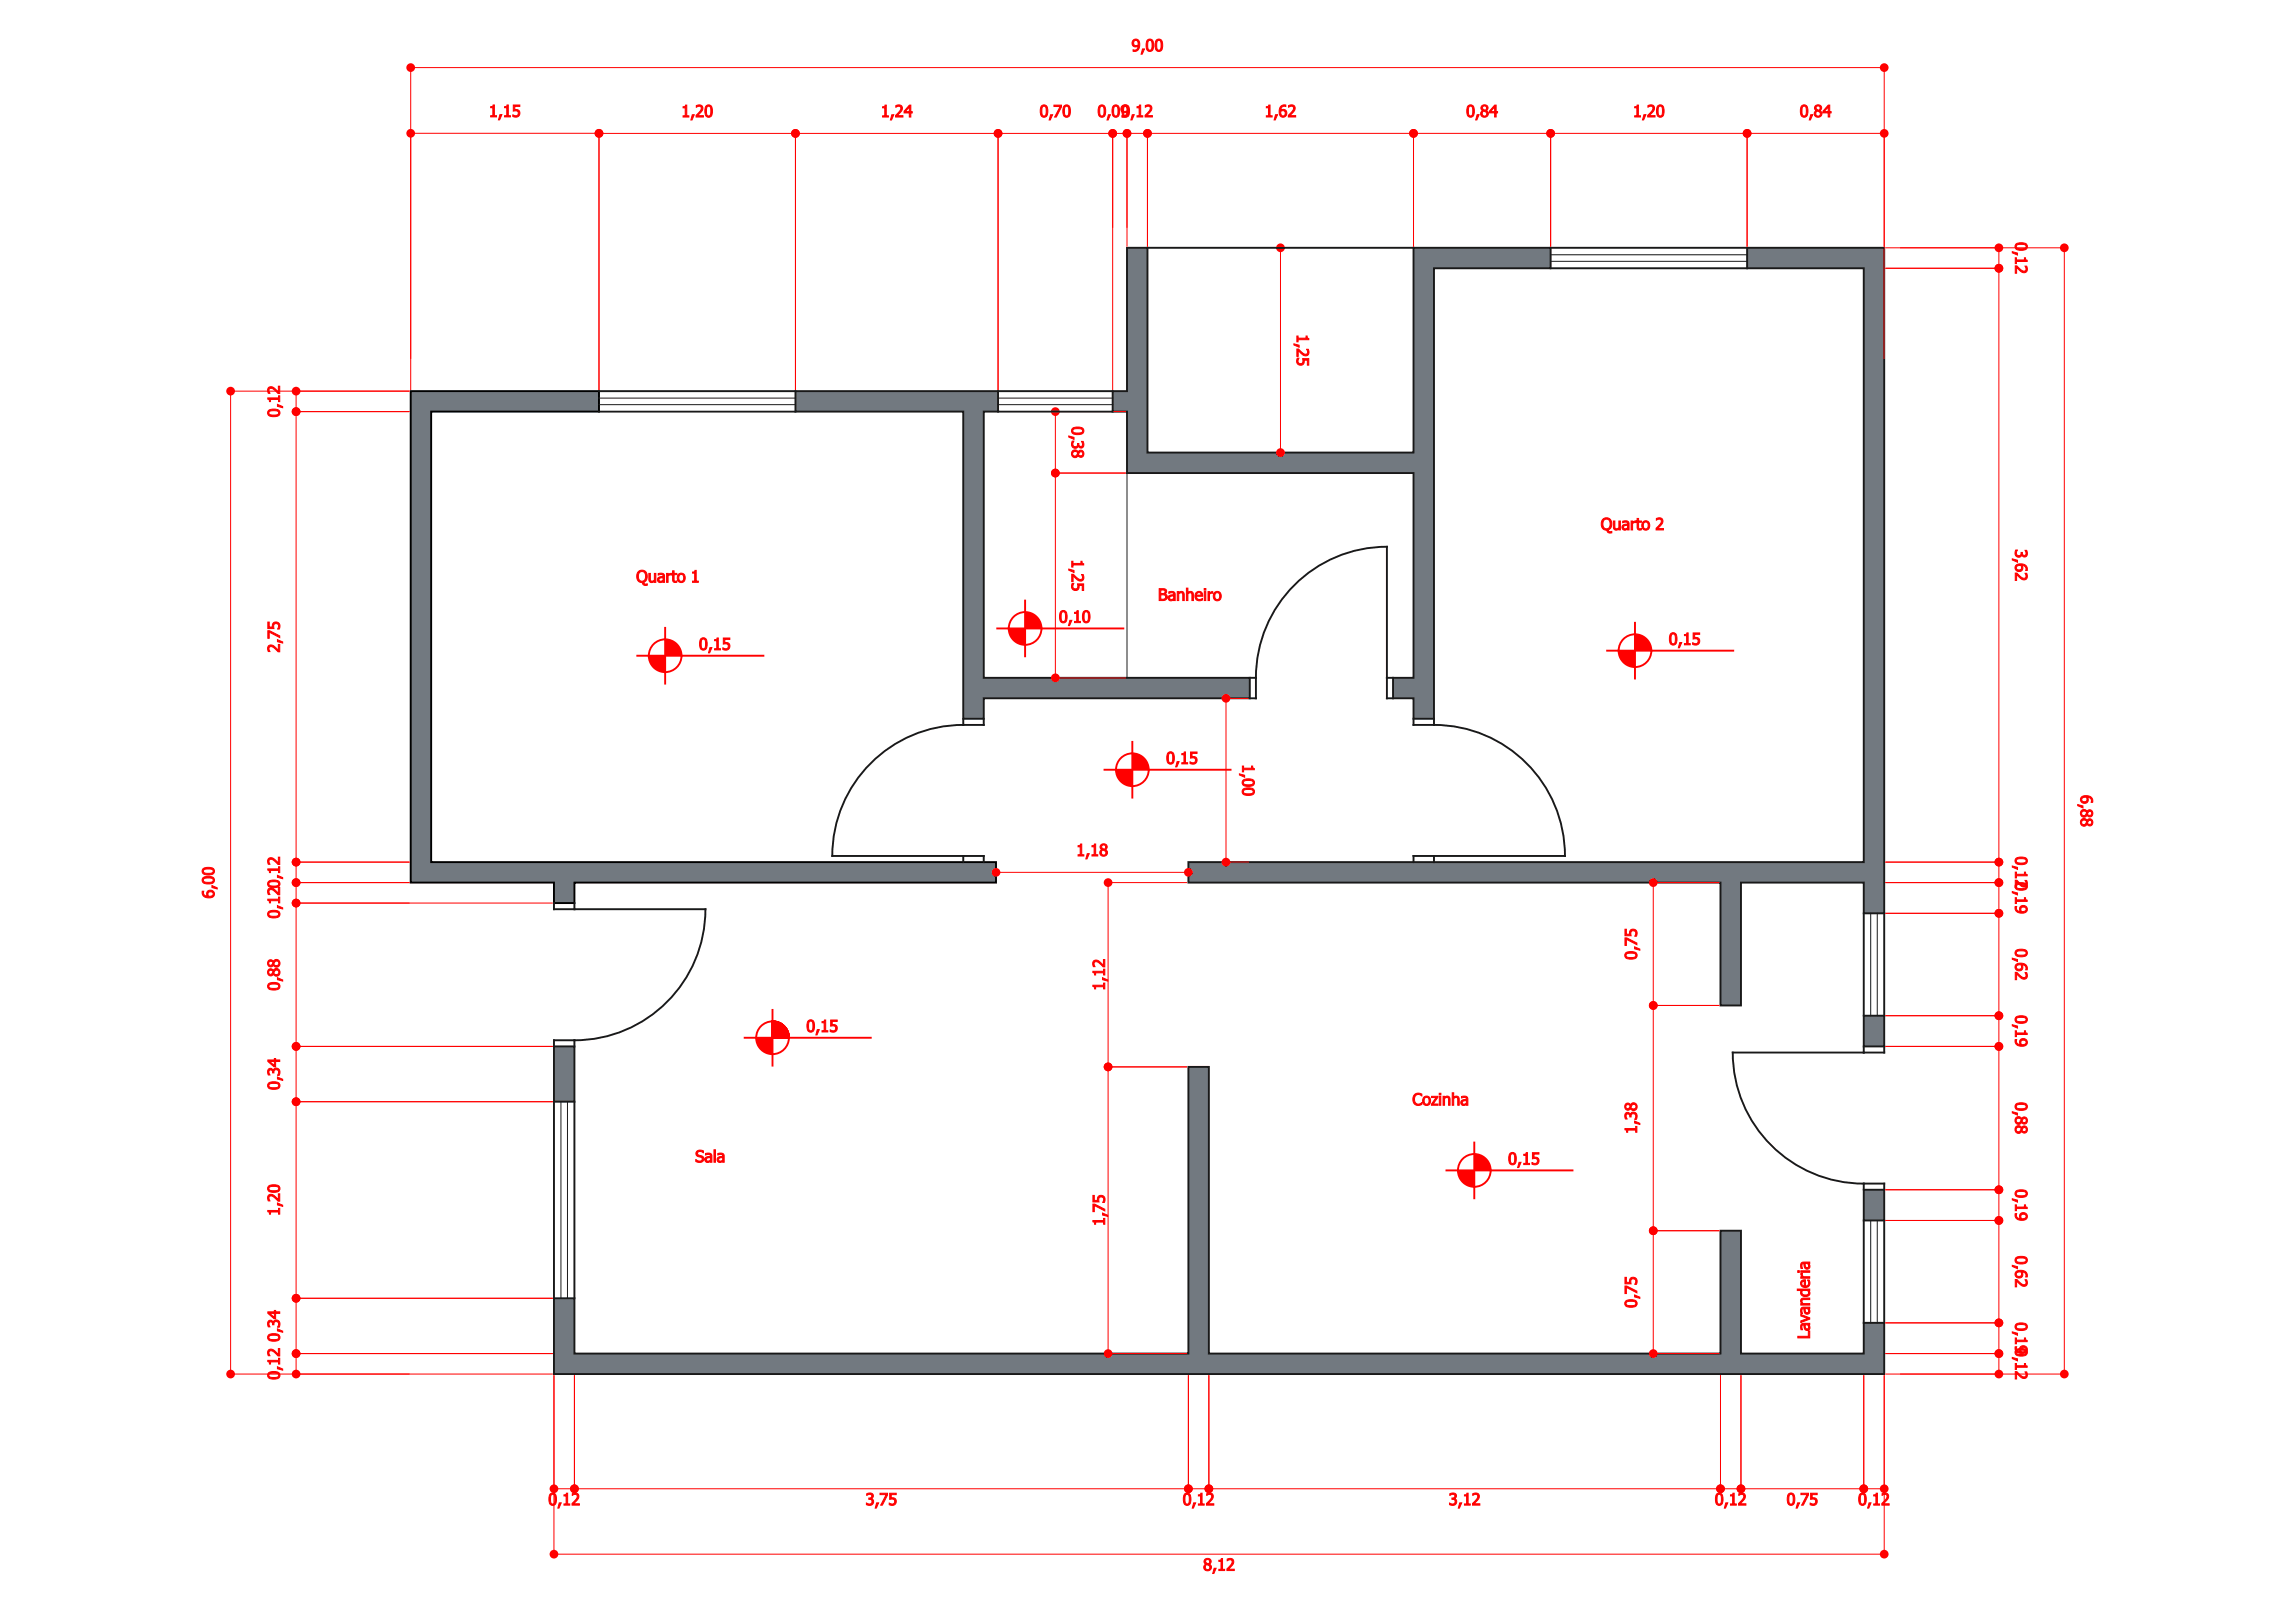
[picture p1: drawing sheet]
<svg xmlns="http://www.w3.org/2000/svg" width="841mm" height="594mm" viewBox="0 0 841 594" stroke-linecap="round" stroke-linejoin="round" font-family="sans-serif">
<path d="M291.5 143.3h74.2v7.5h-5.2v97.5h97.5v7.5h-97.5v7.5h-7.5v-112.5h-61.5z" fill-rule="evenodd" fill="#727980"/>
<path d="M291.5 143.3h74.2v7.5h-5.2v97.5h97.5v7.5h-97.5v7.5h-7.5v-112.5h-61.5z" fill="none" stroke="#191919" stroke-width=".7"/>
<path d="M413 90.8h7.5v75h97.5v-75h50.2v7.5h-42.7v165h-7.5v-7.5h-7.5v-7.5h7.5v-75h-105v-22.5h-5.3v-7.5h5.3z" fill-rule="evenodd" fill="#727980"/>
<path d="M413 90.8h7.5v75h97.5v-75h50.2v7.5h-42.7v165h-7.5v-7.5h-7.5v-7.5h7.5v-75h-105v-22.5h-5.3v-7.5h5.3z" fill="none" stroke="#191919" stroke-width=".7"/>
<path d="M683 372h7.5v11.3h-7.5z" fill-rule="evenodd" fill="#727980"/>
<path d="M683 372h7.5v11.3h-7.5z" fill="none" stroke="#191919" stroke-width=".7"/>
<path d="M683 435.8h7.5v11.2h-7.5z" fill-rule="evenodd" fill="#727980"/>
<path d="M683 435.8h7.5v11.2h-7.5z" fill="none" stroke="#191919" stroke-width=".7"/>
<path d="M203 475.5h7.5v20.3h225v-105h7.5v105h187.5v-45h7.5v45h45v-11.3h7.5v18.8h-487.5z" fill-rule="evenodd" fill="#727980"/>
<path d="M203 475.5h7.5v20.3h225v-105h7.5v105h187.5v-45h7.5v45h45v-11.3h7.5v18.8h-487.5z" fill="none" stroke="#191919" stroke-width=".7"/>
<path d="M203 383.3h7.5v20.2h-7.5z" fill-rule="evenodd" fill="#727980"/>
<path d="M203 383.3h7.5v20.2h-7.5z" fill="none" stroke="#191919" stroke-width=".7"/>
<path d="M150.5 143.3h69v7.5h-61.5v165h207v7.5h-154.5v7.5h-7.5v-7.5h-52.5z" fill-rule="evenodd" fill="#727980"/>
<path d="M150.5 143.3h69v7.5h-61.5v165h207v7.5h-154.5v7.5h-7.5v-7.5h-52.5z" fill="none" stroke="#000" stroke-width=".7"/>
<path d="M640.2 90.8h50.3v243.7h-7.5v-11.2h-45v45h-7.5v-45h-195v-7.5h247.5v-217.5h-42.8z" fill-rule="evenodd" fill="#727980"/>
<path d="M640.2 90.8h50.3v243.7h-7.5v-11.2h-45v45h-7.5v-45h-195v-7.5h247.5v-217.5h-42.8z" fill="none" stroke="#191919" stroke-width=".7"/>
<path d="M150.5 24.6v.2M690.5 24.6v.2M150.5 131.3v-106.5h540v106.5" fill="none" stroke="#f00" stroke-width=".37"/>
<g fill="#f00">
<circle cx="150.5" cy="24.8" r="1.6"/>
<circle cx="690.5" cy="24.8" r="1.6"/>
</g>
<path d="M415.3 15.7a.96 .96 0 0 0 1.9 0 .96 .96 0 0 0-1.9 0zM415.3 14.7a1.49 1.49 0 0 1 1.8-.1 1.49 1.49 0 0 1 .6 1.7 2.04 2.04 0 0 1-2.5 2.5l.1-.5a1.28 1.28 0 0 0 1.8-1.4 1.41 1.41 0 0 1-2-.2 1.41 1.41 0 0 1 .2-2zM418.7 17.9h.7l-.8 1.9h-.4zM420.5 14.6a1.4 1.4 0 0 1 1.7-.1 1.4 1.4 0 0 1 .6 1.5 2.03 2.03 0 0 1-1.4 2.9 2 2 0 0 1-1.4-2.8zM421 14.9a3.3 3.3 0 0 0 .2 3.4 1.42 1.42 0 0 0 1-2v-.3a.88 .88 0 0 0-.3-.9 .88 .88 0 0 0-.9-.2zM423.8 14.6a1.4 1.4 0 0 1 1.7-.1 1.4 1.4 0 0 1 .6 1.5 2.03 2.03 0 0 1-1.4 2.9 2 2 0 0 1-1.4-2.8zM424.3 14.9a3.3 3.3 0 0 0 .2 3.4 1.42 1.42 0 0 0 1-2v-.3a.88 .88 0 0 0-.3-.9 .88 .88 0 0 0-.9-.2z" fill="#f00" stroke="#f00" stroke-width=".37"/>
<path d="M696.5 90.8h60v412.5h-60M756.5 90.8h.1M756.5 503.3h.1" fill="none" stroke="#f00" stroke-width=".37"/>
<g fill="#f00">
<circle cx="756.5" cy="90.8" r="1.6"/>
<circle cx="756.5" cy="503.3" r="1.6"/>
</g>
<path d="M762.8 291.9a2.44 2.44 0 0 1 2.7-.4 2.44 2.44 0 0 1 1.4 2.4l-.6-.2a1.29 1.29 0 0 0-1.3-1.7 1.41 1.41 0 0 1-.3 1.9 1.41 1.41 0 0 1-1.9-.1 1.41 1.41 0 0 1 0-1.9zM763.1 292.3a.9 .9 0 0 0 .3 1.3 .9 .9 0 0 0 1.3-.4 .9 .9 0 0 0-.4-1.2zM761.4 294.7l1.9 .5v.7l-1.9-.8zM765.4 297.4a.72 .72 0 0 0 .1 1.2 .72 .72 0 0 0 1-.7 .66 .66 0 0 0-.4-.7 .66 .66 0 0 0-.7 .2zM762.9 297.9a.85 .85 0 0 0 1.7 0 .85 .85 0 0 0-1.7 0zM762.8 296.9l.5-.4a1.27 1.27 0 0 1 1.5 .7 1.17 1.17 0 0 1 1.8-.1 1.17 1.17 0 0 1-.1 1.7 1.17 1.17 0 0 1-1.7-.3 1.34 1.34 0 0 1-2 .4 1.34 1.34 0 0 1 0-2zM765.4 300.7a.72 .72 0 0 0 .1 1.2 .72 .72 0 0 0 1-.7 .66 .66 0 0 0-.4-.7 .66 .66 0 0 0-.7 .2zM762.9 301.2a.85 .85 0 0 0 1.7 0 .85 .85 0 0 0-1.7 0zM762.8 300.2l.5-.4a1.27 1.27 0 0 1 1.5 .7 1.17 1.17 0 0 1 1.8-.1 1.17 1.17 0 0 1-.1 1.7 1.17 1.17 0 0 1-1.7-.3 1.34 1.34 0 0 1-2 .4 1.34 1.34 0 0 1 0-2z" fill="#f00" stroke="#f00" stroke-width=".37"/>
<path d="M365 319.5h70.5" fill="none" stroke="#f00" stroke-width=".37"/>
<g fill="#f00">
<circle cx="365" cy="319.5" r="1.6"/>
<circle cx="435.5" cy="319.5" r="1.6"/>
</g>
<path d="M395.1 309.7l.6-.1 .3-.5h.4v4h.8v.4h-2.1v-.4h.8v-3h-.8zM398.4 312.7h.8l-.9 1.9h-.4zM400.2 309.7l.6-.1 .3-.5h.4v4h.8v.4h-2.1v-.4h.8v-3h-.8zM403.9 309.7a.77 .77 0 0 0 0 1.1 .77 .77 0 0 0 1.1-.1 .77 .77 0 0 0-.2-1.1zM403.6 312.3a.85 .85 0 0 0 1.7 0 .85 .85 0 0 0-1.7 0zM403.5 309.4a1.24 1.24 0 0 1 1.9-.1 1.24 1.24 0 0 1-.3 1.9 1.33 1.33 0 0 1-.2 2.3 1.33 1.33 0 0 1-1.9-1.4l.8-.9a1.06 1.06 0 0 1-.3-1.8z" fill="#f00" stroke="#f00" stroke-width=".37"/>
<path d="M449.1 255.8h.2M457.4 255.8h-8.1v60h8.1M449.1 315.8h.2" fill="none" stroke="#f00" stroke-width=".37"/>
<g fill="#f00">
<circle cx="449.3" cy="255.8" r="1.6"/>
<circle cx="449.3" cy="315.8" r="1.6"/>
</g>
<path d="M455.3 280.6h.4v.8h2.9v-.8h.4l.2 .6 .5 .3v.4h-4v.8h-.4zM454.2 283.4l1.9 .5v.8l-1.9-.8zM455.5 285.8a3.6 3.6 0 0 1 4.1 .2 1.41 1.41 0 0 1-.2 1.5 1.41 1.41 0 0 1-1.4 .5 2.03 2.03 0 0 1-2.8-1.4zM455.8 286.2a1.13 1.13 0 0 0 .4 1.2 1.13 1.13 0 0 0 1.3 0h.5a.87 .87 0 0 0 1.2-.8 .87 .87 0 0 0-1.2-.7h-1.5zM455.5 289.1a3.6 3.6 0 0 1 4.1 .2 1.41 1.41 0 0 1-.2 1.5 1.41 1.41 0 0 1-1.4 .5 2.03 2.03 0 0 1-2.8-1.4zM455.8 289.5a1.13 1.13 0 0 0 .4 1.2 1.13 1.13 0 0 0 1.3 0h.5a.87 .87 0 0 0 1.2-.8 .87 .87 0 0 0-1.2-.7h-1.5z" fill="#f00" stroke="#f00" stroke-width=".37"/>
<path d="M469.1 90.8v75" fill="none" stroke="#f00" stroke-width=".37"/>
<g fill="#f00">
<circle cx="469.2" cy="90.8" r="1.6"/>
<circle cx="469.2" cy="165.8" r="1.6"/>
</g>
<g fill="#f00" stroke="#f00" stroke-width=".37">
<path d="M475.2 123.1h.5v.8h2.9v-.8h.4l.1 .6 .5 .3v.4h-3.9v.8h-.5zM474.2 125.9l1.9 .5v.8l-1.9-.8zM475.2 127.8h.7a3.4 3.4 0 0 0 3 1.8l.3-.6-.4-1.1h.6a1.52 1.52 0 0 1-.3 2.3 1.52 1.52 0 0 1-2.2-.7l-1.2-1.1v2.1h-.5zM475.4 131.2h.6a1.06 1.06 0 0 0-.2 1.5 1.06 1.06 0 0 0 1.6 .1v-1.4h2.2v2.3h-.5v-1.8h-1.2a1.5 1.5 0 0 1-1.7 1.8 1.5 1.5 0 0 1-.9-2.4z"/>
<path d="M255.4 421.6l.8-.3h1l.6 .2v.7l-.4-.2a.94 .94 0 0 0-1.2-.3 .94 .94 0 0 0-.4 1.2l.2 .1a1.56 1.56 0 0 1 1.8 2.1l-.7 .6-1 .1-1.1-.4v-.7l.2 .2a1.13 1.13 0 0 0 1.3 .4 1.13 1.13 0 0 0 .8-1.1l-.3-.3a1.57 1.57 0 0 1-1.9-1.9zM259 424.3a.73 .73 0 0 0 .4 1 .73 .73 0 0 0 .9-.4v-.9zM258.5 422.5a1.5 1.5 0 0 1 2.4 .9v2.3h-.6v-.4a1.16 1.16 0 0 1-1.5 .4 1.16 1.16 0 0 1-.5-1.5 1.16 1.16 0 0 1 1.5-.6l.3-.1a.4 .4 0 0 0 .1-.5 .4 .4 0 0 0-.5-.2l-1.2 .2zM261.6 421.1h.6v4.6h-.6zM263.5 424.3a.73 .73 0 0 0 .4 1 .73 .73 0 0 0 .9-.4v-.9zM263 422.5a1.5 1.5 0 0 1 2.4 .9v2.3h-.6v-.4a1.16 1.16 0 0 1-1.5 .4 1.16 1.16 0 0 1-.5-1.5 1.16 1.16 0 0 1 1.5-.6l.3-.1a.4 .4 0 0 0 .1-.5 .4 .4 0 0 0-.5-.2l-1.2 .2z"/>
<path d="M233.9 209.4a2.06 2.06 0 0 1 2.6-.1 2.06 2.06 0 0 1 .6 2.6l-.4 .9a.65 .65 0 0 0-.6 .9 .65 .65 0 0 0 1.1 .1l-.2 .6a1.36 1.36 0 0 1-1.7-1 2.37 2.37 0 0 1-1.4-4zM234.4 209.6l-.4 .7a1.56 1.56 0 0 0 .1 2 1.56 1.56 0 0 0 1.9 .3 1.8 1.8 0 0 0 .7-2 1.8 1.8 0 0 0-1.8-1.2zM237.8 210h.5v1.9a.79 .79 0 0 0 .5 1 .79 .79 0 0 0 1-.4v-2.5h.5v3.3h-.5v-.4a1.11 1.11 0 0 1-1.3 .4 1.11 1.11 0 0 1-.7-1.2zM241.6 211.9a.73 .73 0 0 0 .4 1 .73 .73 0 0 0 1-.4v-.9zM241.2 210.1a1.5 1.5 0 0 1 2.3 .9v2.3h-.5v-.4a1.16 1.16 0 0 1-1.5 .4 1.16 1.16 0 0 1-.5-1.5 1.16 1.16 0 0 1 1.4-.6h.3a.4 .4 0 0 0 .2-.6 .4 .4 0 0 0-.6-.2l-1.1 .2zM244.3 210h.5v.5l1.2-.5v.6l-1.2 .4v2.3h-.5zM246.5 209.1h.5v.9h1v.5h-1v1.5a.64 .64 0 0 0 .2 .8 .64 .64 0 0 0 .8 0l-.1 .5a1.01 1.01 0 0 1-1.4-1v-1.8h-.4v-.5h.4zM248.6 210.4a1.65 1.65 0 0 1 2.6 .9 1.65 1.65 0 0 1-1.9 2 1.86 1.86 0 0 1-.7-2.9zM249 210.7a1.16 1.16 0 0 0-.2 1.6 1.16 1.16 0 0 0 1.5 .3l.2-.4a1.06 1.06 0 0 0-.1-1.4 1.06 1.06 0 0 0-1.4-.1zM253.8 209.5l.6-.1 .3-.5h.4v3.9h.8v.5h-2.1v-.5h.8v-2.9h-.8z"/>
<path d="M587.3 190.2a2.06 2.06 0 0 1 2.7-.1 2.06 2.06 0 0 1 .6 2.6l-.5 .9a.65 .65 0 0 0-.5 .9 .65 .65 0 0 0 1.1 .1l-.2 .6a1.36 1.36 0 0 1-1.8-1 2.37 2.37 0 0 1-1.4-4zM587.9 190.5l-.4 .7a1.56 1.56 0 0 0 .1 1.9 1.56 1.56 0 0 0 1.9 .3 1.8 1.8 0 0 0 .6-2 1.8 1.8 0 0 0-1.8-1.2zM591.2 190.8h.6v1.9a.79 .79 0 0 0 .4 1 .79 .79 0 0 0 1-.4v-2.5h.6v3.3h-.6v-.4a1.11 1.11 0 0 1-1.3 .4 1.11 1.11 0 0 1-.7-1.2zM595.1 192.7a.73 .73 0 0 0 .4 1 .73 .73 0 0 0 .9-.4v-.9zM594.6 190.9a1.5 1.5 0 0 1 2.4 1v2.2h-.6v-.4a1.16 1.16 0 0 1-1.5 .4 1.16 1.16 0 0 1-.5-1.5 1.16 1.16 0 0 1 1.5-.6h.3a.4 .4 0 0 0 .1-.6 .4 .4 0 0 0-.5-.2l-1.2 .3zM597.7 190.8h.6v.5l1.2-.5v.6l-1.2 .4v2.3h-.6zM599.9 189.9h.6v.9h1v.5h-1v1.5a.64 .64 0 0 0 .2 .8 .64 .64 0 0 0 .8 0l-.2 .5a1.01 1.01 0 0 1-1.4-1v-1.8h-.3v-.5h.3zM602 191.2a1.65 1.65 0 0 1 2.6 .9 1.65 1.65 0 0 1-1.8 2.1 1.86 1.86 0 0 1-.8-3zM602.4 191.5a1.16 1.16 0 0 0-.2 1.6 1.16 1.16 0 0 0 1.6 .3l.1-.4a1.06 1.06 0 0 0 0-1.4 1.06 1.06 0 0 0-1.5-.1zM607 189.9a1.52 1.52 0 0 1 2.2 .4 1.52 1.52 0 0 1-.6 2.2l-1.2 1.1h2.2v.5h-2.7v-.6a3.4 3.4 0 0 0 1.8-3.1l-.6-.3-1.1 .4z"/>
<path d="M518.3 401l.9-.6h.9l1 .3v.7a1.6 1.6 0 0 0-2.2-.3 1.6 1.6 0 0 0-.5 2.1 1.5 1.5 0 0 0 1.1 1.2 1.5 1.5 0 0 0 1.6-.6v.7a2.21 2.21 0 0 1-2.9-.2 2.21 2.21 0 0 1-.2-2.9zM521.7 401.9a1.65 1.65 0 0 1 2.6 .9 1.65 1.65 0 0 1-1.8 2.1 1.86 1.86 0 0 1-.8-3zM522.1 402.2a1.16 1.16 0 0 0-.2 1.6 1.16 1.16 0 0 0 1.5 .3l.2-.4a1.06 1.06 0 0 0-.1-1.4 1.06 1.06 0 0 0-1.4-.1zM524.6 401.5h2.3v.4l-1.7 2.5h1.7v.4h-2.4v-.4l1.8-2.4h-1.7zM527.4 401.5h.6v3.3h-.6zM527.4 400.4h.6v.6h-.6zM528.8 401.5l.7 .3a1.08 1.08 0 0 1 1.3-.3 1.08 1.08 0 0 1 .6 1.2v2.1h-.6v-1.9a.79 .79 0 0 0-.4-.9 .79 .79 0 0 0-1 .4v2.4h-.6zM532.2 400.3h.5v1.6l.2-.1a1.08 1.08 0 0 1 1.3-.3 1.08 1.08 0 0 1 .5 1.2v2.1h-.5v-1.9a.79 .79 0 0 0-.5-.9 .79 .79 0 0 0-1 .4v2.4h-.5zM536 403.4a.73 .73 0 0 0 .4 1 .73 .73 0 0 0 1-.4v-.9zM535.6 401.6a1.5 1.5 0 0 1 2.3 1v2.2h-.5v-.3a1.16 1.16 0 0 1-1.6 .3 1.16 1.16 0 0 1-.4-1.5 1.16 1.16 0 0 1 1.4-.6h.3a.4 .4 0 0 0 .2-.6 .4 .4 0 0 0-.6-.1l-1.1 .2z"/>
<path d="M424.8 215.6h1.1a1.09 1.09 0 0 1 1.5 .5 1.09 1.09 0 0 1-.5 1.4 1.29 1.29 0 0 1 .7 1.7 1.29 1.29 0 0 1-1.6 .8h-1.2zM425.4 216.1v1.3h.6a.7 .7 0 0 0 .9-.7 .7 .7 0 0 0-1-.6zM425.4 217.9v1.6h.4a.88 .88 0 0 0 1.3-.7 .88 .88 0 0 0-1.1-.9zM428.8 218.6a.73 .73 0 0 0 .3 1 .73 .73 0 0 0 1-.4v-.9zM428.3 216.8a1.5 1.5 0 0 1 2.4 .9v2.3h-.6v-.4a1.16 1.16 0 0 1-1.5 .3 1.16 1.16 0 0 1-.5-1.4 1.16 1.16 0 0 1 1.5-.6l.2-.1a.4 .4 0 0 0 .2-.5 .4 .4 0 0 0-.5-.2l-1.2 .2zM431.4 216.7l.7 .2a1.08 1.08 0 0 1 1.3-.2 1.08 1.08 0 0 1 .6 1.1v2.2h-.6v-1.9a.79 .79 0 0 0-.4-1 .79 .79 0 0 0-1 .4v2.5h-.6zM434.8 215.4h.5v1.7l.2-.2a1.08 1.08 0 0 1 1.2-.2 1.08 1.08 0 0 1 .6 1.1v2.2h-.5v-1.9a.79 .79 0 0 0-.5-1 .79 .79 0 0 0-1 .4v2.5h-.5zM438.3 217.1a1.4 1.4 0 0 1 1.8-.4 1.4 1.4 0 0 1 .6 1.7h-2.2a1.29 1.29 0 0 0 .8 1.1 1.29 1.29 0 0 0 1.4-.3v.6a1.79 1.79 0 0 1-2.4-.3 1.79 1.79 0 0 1 0-2.4zM438.7 217.3l-.2 .7h1.7a.83 .83 0 0 0-.5-.9 .83 .83 0 0 0-1 .2zM441.3 216.7h.6v3.3h-.6zM441.3 215.6h.6v.5h-.6zM442.7 216.7h.5v.5l1.2-.5v.6l-1.2 .3v2.4h-.5zM445 217.1a1.65 1.65 0 0 1 2.6 .9 1.65 1.65 0 0 1-1.8 2 1.86 1.86 0 0 1-.8-2.9zM445.4 217.4a1.16 1.16 0 0 0-.2 1.5 1.16 1.16 0 0 0 1.5 .4l.2-.4a1.06 1.06 0 0 0-.1-1.4 1.06 1.06 0 0 0-1.4-.1z"/>
<path d="M658.8 489.4h3.9v-1.9h.5v2.5h-4.4zM661.5 485.2v.5a.72 .72 0 0 0 .4 1 .72 .72 0 0 0 .9-.4 .72 .72 0 0 0-.3-.9zM660.2 484.9l.6-.2h2.4v.5h-.4a1.16 1.16 0 0 1 .4 1.6 1.16 1.16 0 0 1-1.5 .4 1.16 1.16 0 0 1-.6-1.4v-.3a.4 .4 0 0 0-.6-.2 .4 .4 0 0 0-.2 .6l.2 1.1h-.5l-.2-1.2zM659.9 481.4l3.3 1.3v.5l-3.3 1.2v-.6l2.5-.9-2.5-.9zM661.5 479.3v.5a.72 .72 0 0 0 .4 .9 .72 .72 0 0 0 .9-.3 .72 .72 0 0 0-.3-1zM660.2 479l.6-.2h2.4v.5h-.4a1.16 1.16 0 0 1 .4 1.5 1.16 1.16 0 0 1-1.5 .5 1.16 1.16 0 0 1-.6-1.4v-.3a.4 .4 0 0 0-.6-.2 .4 .4 0 0 0-.2 .5l.2 1.2h-.5l-.2-1.2zM660.1 475.7l.7-.2 2.4-.1v.6h-1.9a.79 .79 0 0 0-.9 .5 .79 .79 0 0 0 .3 1h2.5v.5h-3.3l.2-.7a1.16 1.16 0 0 1 0-1.6zM658.6 472.1h4.6v.6h-.3a1.35 1.35 0 0 1 .1 1.7 1.35 1.35 0 0 1-1.7 .5l-1.3-.7-.2-.7 .3-.8h-1.5zM660.5 472.7a1.17 1.17 0 0 0 .2 1.5 1.17 1.17 0 0 0 1.5 0 .91 .91 0 0 0 .2-1.5zM660.2 469.1l1.4-.4v2.3a1.29 1.29 0 0 0 1.1-.8 1.29 1.29 0 0 0-.3-1.4h.6a1.71 1.71 0 0 1-1.1 2.8 1.71 1.71 0 0 1-1.8-2.4zM660.5 469.5l-.2 .4a.91 .91 0 0 0 .9 1.1v-1.7zM659.9 466.4h.6l.4 1.2h2.3v.6h-3.3v-.6h.5zM659.9 465.4h3.3v.6h-3.3zM658.8 465.4h.6v.6h-.6zM661.5 462.8v.5a.72 .72 0 0 0 .4 .9 .72 .72 0 0 0 .9-.3 .72 .72 0 0 0-.3-1zM660.2 462.5l.6-.2h2.4v.5h-.4a1.16 1.16 0 0 1 .4 1.5 1.16 1.16 0 0 1-1.5 .5 1.16 1.16 0 0 1-.6-1.4v-.3a.4 .4 0 0 0-.6-.2 .4 .4 0 0 0-.2 .5l.2 1.2h-.5l-.2-1.2z"/>
</g>
<path d="M420.5 48.7v.1M518 48.7v.1M420.5 90.2v-41.4h97.5v41.4" fill="none" stroke="#f00" stroke-width=".37"/>
<g fill="#f00">
<circle cx="420.5" cy="48.8" r="1.6"/>
<circle cx="518" cy="48.8" r="1.6"/>
</g>
<path d="M464.1 39.1l.6-.1 .3-.5h.4v3.9h.8v.4h-2.1v-.4h.7v-2.9h-.7zM467.4 42h.8l-.9 1.9h-.4zM469.4 38.9l1.4-.5 .4 .1-.1 .5a1.29 1.29 0 0 0-1.8 1.4 1.41 1.41 0 0 1 2.2 .6 1.41 1.41 0 0 1-1.2 1.9 1.41 1.41 0 0 1-1.5-1.6l.1-1.4zM469.3 40.8a.99 .99 0 0 0 .3 1.3 .99 .99 0 0 0 1.3-.1l.1-.7-.3-.6-.6-.2zM472.2 38.7a1.52 1.52 0 0 1 2.3 .3 1.52 1.52 0 0 1-.7 2.2l-1.1 1.1h2.1v.5h-2.7v-.6a3.4 3.4 0 0 0 1.8-3l-.6-.3-1.1 .4z" fill="#f00" stroke="#f00" stroke-width=".37"/>
<path d="M518 48.7v.1M568.2 48.7v.1M518 90.2v-41.4h50.2v41.4" fill="none" stroke="#f00" stroke-width=".37"/>
<g fill="#f00">
<circle cx="518" cy="48.8" r="1.6"/>
<circle cx="568.2" cy="48.8" r="1.6"/>
</g>
<path d="M538 38.7a1.4 1.4 0 0 1 1.7-.1 1.4 1.4 0 0 1 .6 1.5 2.03 2.03 0 0 1-1.4 2.8 2 2 0 0 1-1.4-2.7zM538.5 39a3.3 3.3 0 0 0 .2 3.4 1.42 1.42 0 0 0 1-2v-.3a.88 .88 0 0 0-.2-.9 .88 .88 0 0 0-1-.2zM541.3 42h.7l-.8 1.9h-.4zM543.5 39a.77 .77 0 0 0 0 1.1 .77 .77 0 0 0 1.1-.1 .77 .77 0 0 0-.2-1.1zM543.1 41.6a.85 .85 0 0 0 1.7 0 .85 .85 0 0 0-1.7 0zM543.1 38.7a1.24 1.24 0 0 1 1.9 0 1.24 1.24 0 0 1-.3 1.8 1.33 1.33 0 0 1-.3 2.4 1.33 1.33 0 0 1-1.8-1.5l.7-.9a1.06 1.06 0 0 1-.2-1.8zM547.7 38.5h.6v2.4h.5v.4h-.5v1.5h-.6v-1.5h-1.9v-.6zM547.7 39.2l-1.5 1.7h1.5z" fill="#f00" stroke="#f00" stroke-width=".37"/>
<path d="M568.2 48.7v.1M640.2 48.7v.1M568.2 90.2v-41.4h72v41.4" fill="none" stroke="#f00" stroke-width=".37"/>
<g fill="#f00">
<circle cx="568.2" cy="48.8" r="1.6"/>
<circle cx="640.2" cy="48.8" r="1.6"/>
</g>
<path d="M599.1 39.1l.6-.1 .3-.5h.4v3.9h.8v.4h-2.1v-.4h.7v-2.9h-.7zM602.4 42h.8l-.9 1.9h-.4zM603.9 38.7a1.52 1.52 0 0 1 2.3 .3 1.52 1.52 0 0 1-.7 2.2l-1.1 1.1h2.1v.5h-2.7v-.6a3.4 3.4 0 0 0 1.8-3l-.6-.3-1.1 .4zM607.6 38.7a1.4 1.4 0 0 1 1.6-.1 1.4 1.4 0 0 1 .6 1.5 2.03 2.03 0 0 1-1.4 2.8 2 2 0 0 1-1.4-2.7zM608 39a3.3 3.3 0 0 0 .2 3.4 1.42 1.42 0 0 0 1-2v-.3a.88 .88 0 0 0-.2-.9 .88 .88 0 0 0-1-.2z" fill="#f00" stroke="#f00" stroke-width=".37"/>
<path d="M640.2 48.7v.1M690.5 48.7v.1M640.2 90.2v-41.4h50.3v41.4" fill="none" stroke="#f00" stroke-width=".37"/>
<g fill="#f00">
<circle cx="640.2" cy="48.8" r="1.6"/>
<circle cx="690.5" cy="48.8" r="1.6"/>
</g>
<path d="M660.3 38.7a1.4 1.4 0 0 1 1.6-.1 1.4 1.4 0 0 1 .6 1.5 2.03 2.03 0 0 1-1.4 2.8 2 2 0 0 1-1.3-2.7zM660.8 39a3.3 3.3 0 0 0 .1 3.4 1.42 1.42 0 0 0 1-2v-.3a.88 .88 0 0 0-.2-.9 .88 .88 0 0 0-.9-.2zM663.5 42h.8l-.8 1.9h-.5zM665.7 39a.77 .77 0 0 0 0 1.1 .77 .77 0 0 0 1.2-.1 .77 .77 0 0 0-.3-1.1zM665.4 41.6a.85 .85 0 0 0 1.7 0 .85 .85 0 0 0-1.7 0zM665.3 38.7a1.24 1.24 0 0 1 1.9 0 1.24 1.24 0 0 1-.3 1.8 1.33 1.33 0 0 1-.2 2.4 1.33 1.33 0 0 1-1.9-1.5l.8-.9a1.06 1.06 0 0 1-.3-1.8zM670 38.5h.5v2.4h.5v.4h-.5v1.5h-.5v-1.5h-2v-.6zM670 39.2l-1.5 1.7h1.5z" fill="#f00" stroke="#f00" stroke-width=".37"/>
<path d="M150.5 48.7v.1M219.5 48.7v.1M150.5 142.7v-93.9h69v93.9" fill="none" stroke="#f00" stroke-width=".37"/>
<g fill="#f00">
<circle cx="150.5" cy="48.8" r="1.6"/>
<circle cx="219.5" cy="48.8" r="1.6"/>
</g>
<path d="M179.8 39.1l.7-.2 .2-.5h.5v4h.7v.4h-2.1v-.4h.8v-2.9h-.8zM183.2 42h.7l-.8 1.9h-.4zM184.9 39.1l.7-.2 .2-.5h.5v4h.7v.4h-2.1v-.4h.8v-2.9h-.8zM188.1 38.5h2.4v.5h-1.8v1.1a1.5 1.5 0 0 1 1.8 1.8 1.5 1.5 0 0 1-2.4 .8l-.2-.7a1.06 1.06 0 0 0 1.6 .3 1.06 1.06 0 0 0 0-1.6h-1.4z" fill="#f00" stroke="#f00" stroke-width=".37"/>
<path d="M219.5 48.7v.2M291.5 48.7v.2M219.5 142.7v-93.8h72v93.8" fill="none" stroke="#f00" stroke-width=".37"/>
<g fill="#f00">
<circle cx="219.5" cy="48.9" r="1.6"/>
<circle cx="291.5" cy="48.9" r="1.6"/>
</g>
<path d="M250.3 39.1l.7-.1 .2-.5h.5v3.9h.7v.5h-2.1v-.5h.8v-2.9h-.8zM253.7 42h.7l-.8 1.9h-.4zM255.2 38.7a1.52 1.52 0 0 1 2.2 .3 1.52 1.52 0 0 1-.6 2.2l-1.2 1.2h2.2v.5h-2.7v-.6a3.4 3.4 0 0 0 1.8-3.1l-.7-.3-1 .4zM258.8 38.7a1.4 1.4 0 0 1 1.7-.1 1.4 1.4 0 0 1 .6 1.6 2.03 2.03 0 0 1-1.4 2.8 2 2 0 0 1-1.4-2.8zM259.3 39a3.3 3.3 0 0 0 .2 3.4 1.42 1.42 0 0 0 1-2v-.3a.88 .88 0 0 0-.2-.9 .88 .88 0 0 0-1-.2z" fill="#f00" stroke="#f00" stroke-width=".37"/>
<path d="M291.5 48.7v.2M365.7 48.7v.2M291.5 142.7v-93.8h74.2v93.8" fill="none" stroke="#f00" stroke-width=".37"/>
<g fill="#f00">
<circle cx="291.5" cy="48.9" r="1.6"/>
<circle cx="365.7" cy="48.9" r="1.6"/>
</g>
<path d="M323.4 39.1l.7-.1 .2-.5h.5v3.9h.8v.5h-2.2v-.5h.8v-2.9h-.8zM326.8 42h.7l-.8 1.9h-.4zM328.3 38.7a1.52 1.52 0 0 1 2.2 .3 1.52 1.52 0 0 1-.6 2.2l-1.2 1.2h2.2v.5h-2.7v-.6a3.4 3.4 0 0 0 1.8-3.1l-.6-.3-1.1 .4zM333.2 38.5h.6v2.4h.5v.5h-.5v1.5h-.6v-1.5h-1.9v-.6zM333.2 39.2l-1.5 1.7h1.5z" fill="#f00" stroke="#f00" stroke-width=".37"/>
<path d="M365.7 48.7v.2M407.7 48.7v.2M365.7 142.7v-93.8h42v93.8" fill="none" stroke="#f00" stroke-width=".37"/>
<g fill="#f00">
<circle cx="365.7" cy="48.9" r="1.6"/>
<circle cx="407.7" cy="48.9" r="1.6"/>
</g>
<path d="M381.7 38.7a1.4 1.4 0 0 1 1.7-.1 1.4 1.4 0 0 1 .6 1.6 2.03 2.03 0 0 1-1.4 2.8 2 2 0 0 1-1.4-2.8zM382.2 39a3.3 3.3 0 0 0 .2 3.4 1.42 1.42 0 0 0 1-2v-.3a.88 .88 0 0 0-.2-.9 .88 .88 0 0 0-1-.2zM385 42h.7l-.8 1.9h-.4zM386.2 38.5h2.8v.7l-1.9 3.7h-.6l2-3.9h-2.3zM390 38.7a1.4 1.4 0 0 1 1.6-.1 1.4 1.4 0 0 1 .6 1.6 2.03 2.03 0 0 1-1.3 2.8 2 2 0 0 1-1.4-2.8zM390.5 39a3.3 3.3 0 0 0 .1 3.4 1.42 1.42 0 0 0 1.1-2v-.3a.88 .88 0 0 0-.3-.9 .88 .88 0 0 0-.9-.2z" fill="#f00" stroke="#f00" stroke-width=".37"/>
<path d="M407.7 48.7v.2M413 48.7v.2M407.7 83.3v-34.4h5.3v34.4" fill="none" stroke="#f00" stroke-width=".37"/>
<g fill="#f00">
<circle cx="407.7" cy="48.9" r="1.6"/>
<circle cx="413" cy="48.9" r="1.6"/>
</g>
<path d="M402.9 38.7a1.4 1.4 0 0 1 1.7-.1 1.4 1.4 0 0 1 .6 1.6 2.03 2.03 0 0 1-1.4 2.8 2 2 0 0 1-1.4-2.8zM403.4 39a3.3 3.3 0 0 0 .2 3.4 1.42 1.42 0 0 0 1-2v-.3a.88 .88 0 0 0-.2-.9 .88 .88 0 0 0-1-.2zM406.2 42h.7l-.8 1.9h-.4zM408 38.7a1.4 1.4 0 0 1 1.7-.1 1.4 1.4 0 0 1 .6 1.6 2.03 2.03 0 0 1-1.4 2.8 2 2 0 0 1-1.4-2.8zM408.5 39a3.3 3.3 0 0 0 .2 3.4 1.42 1.42 0 0 0 1-2v-.3a.88 .88 0 0 0-.2-.9 .88 .88 0 0 0-1-.2zM411.2 39.9a.96 .96 0 0 0 1.9 0 .96 .96 0 0 0-1.9 0zM411.2 38.8a1.49 1.49 0 0 1 1.8-.1 1.49 1.49 0 0 1 .6 1.7 2.04 2.04 0 0 1-2.5 2.5l.2-.5a1.28 1.28 0 0 0 1.7-1.4 1.41 1.41 0 0 1-2-.2 1.41 1.41 0 0 1 .2-2z" fill="#f00" stroke="#f00" stroke-width=".37"/>
<path d="M413 48.7v.1M420.5 48.7v.1M413 90.2v-41.4h7.5v41.4" fill="none" stroke="#f00" stroke-width=".37"/>
<g fill="#f00">
<circle cx="413" cy="48.8" r="1.6"/>
<circle cx="420.5" cy="48.8" r="1.6"/>
</g>
<path d="M411.7 38.7a1.4 1.4 0 0 1 1.6-.1 1.4 1.4 0 0 1 .6 1.5 2.03 2.03 0 0 1-1.4 2.8 2 2 0 0 1-1.3-2.7zM412.1 39a3.3 3.3 0 0 0 .2 3.4 1.42 1.42 0 0 0 1-2v-.3a.88 .88 0 0 0-.2-.9 .88 .88 0 0 0-1-.2zM414.9 42h.8l-.9 1.9h-.4zM416.7 39.1l.6-.1 .3-.5h.4v3.9h.8v.4h-2.1v-.4h.7v-2.9h-.7zM419.7 38.7a1.52 1.52 0 0 1 2.3 .3 1.52 1.52 0 0 1-.7 2.2l-1.1 1.1h2.1v.5h-2.7v-.6a3.4 3.4 0 0 0 1.8-3l-.6-.3-1.1 .4z" fill="#f00" stroke="#f00" stroke-width=".37"/>
<path d="M386.6 150.8h.1M412.4 150.8h-25.7v22.5h25.7M386.6 173.3h.1" fill="none" stroke="#f00" stroke-width=".37"/>
<g fill="#f00">
<circle cx="386.7" cy="150.8" r="1.6"/>
<circle cx="386.7" cy="173.3" r="1.6"/>
</g>
<path d="M393 156.9a3.6 3.6 0 0 1 4.1 .3 1.41 1.41 0 0 1-.2 1.5 1.41 1.41 0 0 1-1.4 .5 2.03 2.03 0 0 1-2.8-1.4zM393.3 157.4a1.13 1.13 0 0 0 .4 1.1 1.13 1.13 0 0 0 1.2 .1h.6a.87 .87 0 0 0 1.2-.8 .87 .87 0 0 0-1.2-.8l-1.5 .1zM391.7 159.7l1.9 .5v.7l-1.9-.8zM392.9 161.5h.6a1.07 1.07 0 0 0-.3 1.5 1.07 1.07 0 0 0 1.5 .3l.2-.9h.5a.78 .78 0 0 0 .3 1 .78 .78 0 0 0 1-.2 .78 .78 0 0 0-.1-1.1l-.3-.4h.6a1.33 1.33 0 0 1 .3 1.7 1.33 1.33 0 0 1-1.7 .5l-.3-.6a1.4 1.4 0 0 1-2 .7 1.4 1.4 0 0 1-.4-2.1zM395.6 165.7a.72 .72 0 0 0 .2 1.2 .72 .72 0 0 0 1-.7 .66 .66 0 0 0-.4-.7 .66 .66 0 0 0-.8 .2zM393.2 166.2a.85 .85 0 0 0 1.7 0 .85 .85 0 0 0-1.7 0zM393 165.2l.6-.4a1.27 1.27 0 0 1 1.5 .7 1.17 1.17 0 0 1 1.7-.1 1.17 1.17 0 0 1 0 1.7 1.17 1.17 0 0 1-1.7-.3 1.34 1.34 0 0 1-2.1 .4 1.34 1.34 0 0 1 0-2z" fill="#f00" stroke="#f00" stroke-width=".37"/>
<path d="M386.6 173.3h.1M412.4 173.3h-25.7v75h25.7M386.6 248.3h.1" fill="none" stroke="#f00" stroke-width=".37"/>
<g fill="#f00">
<circle cx="386.7" cy="248.3" r="1.6"/>
<circle cx="386.7" cy="173.3" r="1.6"/>
</g>
<path d="M392.7 205.6h.5v.8h2.9v-.8h.4l.1 .6 .5 .3v.4h-3.9v.8h-.5zM391.7 208.4l1.9 .5v.8l-1.9-.8zM392.7 210.3h.7a3.4 3.4 0 0 0 3 1.8l.3-.6-.4-1.1h.6a1.52 1.52 0 0 1-.3 2.3 1.52 1.52 0 0 1-2.2-.7l-1.2-1.1v2.1h-.5zM392.9 213.7h.6a1.06 1.06 0 0 0-.2 1.5 1.06 1.06 0 0 0 1.6 .1v-1.4h2.2v2.3h-.5v-1.8h-1.2a1.5 1.5 0 0 1-1.7 1.8 1.5 1.5 0 0 1-.9-2.4z" fill="#f00" stroke="#f00" stroke-width=".37"/>
<path d="M108.3 143.3h.2M108.3 150.8h.2M149.9 143.3h-41.4v7.5h41.4" fill="none" stroke="#f00" stroke-width=".37"/>
<g fill="#f00">
<circle cx="108.5" cy="143.3" r="1.6"/>
<circle cx="108.5" cy="150.8" r="1.6"/>
</g>
<path d="M98.4 150.4a3.4 3.4 0 0 1 4.1 .2 1.45 1.45 0 0 1-.3 1.5 1.45 1.45 0 0 1-1.4 .5 1.89 1.89 0 0 1-2.7-1.7zM98.7 150.8a1.13 1.13 0 0 0 .4 1.2 1.13 1.13 0 0 0 1.2 0h.6a.87 .87 0 0 0 1.2-.8 .87 .87 0 0 0-1.2-.8l-1.6 .1zM101.7 148.1l1.9 .8v.4l-1.9-.5zM98.1 145.7h4v-.7h.4v2.1h-.4v-.8h-3v.8h-.4l-.1-.7-.5-.2zM98.4 142a2.7 2.7 0 0 1 3.5 1.4l.1 .2v-2.2h.5v2.7h-.6a3.4 3.4 0 0 0-3.1-1.7l-.2 .6 .3 1.1h-.6l-.2-1.2z" fill="#f00" stroke="#f00" stroke-width=".37"/>
<path d="M108.3 150.8h.2M149.9 150.8h-41.4v165h41.4M108.3 315.8h.2" fill="none" stroke="#f00" stroke-width=".37"/>
<g fill="#f00">
<circle cx="108.5" cy="150.8" r="1.6"/>
<circle cx="108.5" cy="315.8" r="1.6"/>
</g>
<path d="M98.4 236.6a2.7 2.7 0 0 1 3.5 1.4l.1 .2v-2.2h.5v2.7h-.6a3.4 3.4 0 0 0-3.1-1.8l-.2 .7 .3 1h-.6l-.2-1.1zM101.7 234.3l1.9 .8v.4l-1.9-.5zM98.1 231h.7l3.7 1.9v.6l-3.8-2v2.3h-.6zM98.1 227.8h.6v1.9h1.1a1.5 1.5 0 0 1 1.8-1.9 1.5 1.5 0 0 1 .8 2.5l-.7 .1a1.06 1.06 0 0 0 .3-1.6 1.06 1.06 0 0 0-1.6 0v1.4h-2.3z" fill="#f00" stroke="#f00" stroke-width=".37"/>
<path d="M108.3 315.8h.2M149.9 315.8h-41.4v7.5h41.4M108.3 323.3h.2" fill="none" stroke="#f00" stroke-width=".37"/>
<g fill="#f00">
<circle cx="108.5" cy="323.3" r="1.6"/>
<circle cx="108.5" cy="315.8" r="1.6"/>
</g>
<path d="M98.4 322.9a3.4 3.4 0 0 1 4.1 .2 1.45 1.45 0 0 1-.3 1.5 1.45 1.45 0 0 1-1.4 .5 1.89 1.89 0 0 1-2.7-1.7zM98.7 323.3a1.13 1.13 0 0 0 .4 1.2 1.13 1.13 0 0 0 1.2 0h.6a.87 .87 0 0 0 1.2-.8 .87 .87 0 0 0-1.2-.8l-1.6 .1zM101.7 320.6l1.9 .8v.4l-1.9-.5zM98.1 318.2h4v-.7h.4v2.1h-.4v-.8h-3v.8h-.4l-.1-.7-.5-.2zM98.4 314.5a2.7 2.7 0 0 1 3.5 1.4l.1 .2v-2.1h.5v2.6h-.6a3.4 3.4 0 0 0-3.1-1.7l-.2 .6 .3 1.1h-.6l-.2-1.2z" fill="#f00" stroke="#f00" stroke-width=".37"/>
<path d="M108.3 323.3h.2M108.3 330.8h.2M149.9 323.3h-41.4v7.5h41.4" fill="none" stroke="#f00" stroke-width=".37"/>
<g fill="#f00">
<circle cx="108.5" cy="323.3" r="1.6"/>
<circle cx="108.5" cy="330.8" r="1.6"/>
</g>
<path d="M98.4 333.9a3.4 3.4 0 0 1 4.1 .3 1.45 1.45 0 0 1-.3 1.5 1.45 1.45 0 0 1-1.4 .5 1.89 1.89 0 0 1-2.7-1.7zM98.7 334.4a1.13 1.13 0 0 0 .4 1.1 1.13 1.13 0 0 0 1.2 .1h.6a.87 .87 0 0 0 1.2-.8 .87 .87 0 0 0-1.2-.8l-1.6 .1zM101.7 331.7l1.9 .8v.4l-1.9-.5zM98.1 329.3h4v-.7h.4v2.1h-.4v-.8h-3v.8h-.4l-.1-.7-.5-.2zM98.4 325.6a2.7 2.7 0 0 1 3.5 1.4l.1 .2v-2.2h.5v2.7h-.6a3.4 3.4 0 0 0-3.1-1.8l-.2 .7 .3 1h-.6l-.2-1.1z" fill="#f00" stroke="#f00" stroke-width=".37"/>
<path d="M108.3 330.8h.2M202.4 330.8h-93.9v52.5h93.9M108.3 383.3h.2" fill="none" stroke="#f00" stroke-width=".37"/>
<g fill="#f00">
<circle cx="108.5" cy="330.8" r="1.6"/>
<circle cx="108.5" cy="383.3" r="1.6"/>
</g>
<path d="M98.4 360.4a3.4 3.4 0 0 1 4.1 .2 1.45 1.45 0 0 1-.3 1.5 1.45 1.45 0 0 1-1.4 .5 1.89 1.89 0 0 1-2.7-1.7zM98.7 360.8a1.13 1.13 0 0 0 .4 1.2 1.13 1.13 0 0 0 1.2 0h.6a.87 .87 0 0 0 1.2-.8 .87 .87 0 0 0-1.2-.8l-1.6 .1zM101.7 358.1l1.9 .8v.4l-1.9-.5zM98.7 355.6a.74 .74 0 0 0 0 1.1 .74 .74 0 0 0 1.1-.2 .74 .74 0 0 0-.3-1.1zM100.4 356.1a.85 .85 0 0 0 1.7 0 .85 .85 0 0 0-1.7 0zM98.4 355.2a1.14 1.14 0 0 1 1.8 .3 1.33 1.33 0 0 1 2.3 .2 1.33 1.33 0 0 1-1.4 1.8l-.9-.7a1.24 1.24 0 0 1-1.9 .3 1.24 1.24 0 0 1 .1-1.9zM98.7 352.3a.74 .74 0 0 0 0 1.1 .74 .74 0 0 0 1.1-.2 .74 .74 0 0 0-.3-1.1zM100.4 352.8a.85 .85 0 0 0 1.7 0 .85 .85 0 0 0-1.7 0zM98.4 351.9a1.14 1.14 0 0 1 1.8 .3 1.33 1.33 0 0 1 2.3 .2 1.33 1.33 0 0 1-1.4 1.8l-.9-.7a1.24 1.24 0 0 1-1.9 .3 1.24 1.24 0 0 1 .1-1.9z" fill="#f00" stroke="#f00" stroke-width=".37"/>
<path d="M108.3 383.3h.2M202.4 383.3h-93.9v20.2h93.9M108.3 403.5h.2" fill="none" stroke="#f00" stroke-width=".37"/>
<g fill="#f00">
<circle cx="108.5" cy="383.3" r="1.6"/>
<circle cx="108.5" cy="403.5" r="1.6"/>
</g>
<path d="M98.4 396.7a3.4 3.4 0 0 1 4.1 .3 1.45 1.45 0 0 1-.3 1.5 1.45 1.45 0 0 1-1.4 .5 1.89 1.89 0 0 1-2.7-1.7zM98.7 397.2a1.13 1.13 0 0 0 .4 1.1 1.13 1.13 0 0 0 1.2 .1h.6a.87 .87 0 0 0 1.2-.8 .87 .87 0 0 0-1.2-.8l-1.6 .1zM101.7 394.5l1.9 .8v.4l-1.9-.5zM98.4 391.6l.1-.1a1.06 1.06 0 0 1 1.6 .6 1.38 1.38 0 0 1 2-.6 1.38 1.38 0 0 1 .4 2l-.2 .4h-.6a1.07 1.07 0 0 0 .3-1.5 1.07 1.07 0 0 0-1.5-.3l-.1 .9h-.5a.78 .78 0 0 0-.3-1 .78 .78 0 0 0-1.1 .2 .78 .78 0 0 0 .2 1.1l.2 .4h-.6l-.2-1.3zM98.1 388.2h2.4v-.5h.5v.5h1.5v.6h-1.5v1.9h-.6l-2.3-1.9zM98.8 388.8l1.7 1.5v-1.5z" fill="#f00" stroke="#f00" stroke-width=".37"/>
<path d="M108.3 403.5h.2M202.4 403.5h-93.9v72h93.9M108.3 475.5h.2" fill="none" stroke="#f00" stroke-width=".37"/>
<g fill="#f00">
<circle cx="108.5" cy="403.5" r="1.6"/>
<circle cx="108.5" cy="475.5" r="1.6"/>
</g>
<path d="M98.1 443.3h4v-.7h.4v2.1h-.4v-.8h-3v.8h-.4l-.1-.7-.5-.2zM101.7 440.6l1.9 .8v.4l-1.9-.5zM98.4 437.8a2.7 2.7 0 0 1 3.5 1.4l.1 .2v-2.1h.5v2.6h-.6a3.4 3.4 0 0 0-3.1-1.7l-.2 .6 .3 1.1h-.6l-.2-1.2zM98.4 434.5a3.4 3.4 0 0 1 4.1 .2 1.45 1.45 0 0 1-.3 1.5 1.45 1.45 0 0 1-1.4 .5 1.89 1.89 0 0 1-2.7-1.7zM98.7 434.9a1.13 1.13 0 0 0 .4 1.2 1.13 1.13 0 0 0 1.2 0h.6a.87 .87 0 0 0 1.2-.8 .87 .87 0 0 0-1.2-.8l-1.6 .1z" fill="#f00" stroke="#f00" stroke-width=".37"/>
<path d="M108.3 475.5h.2M202.4 475.5h-93.9v20.3h93.9M108.3 495.8h.2" fill="none" stroke="#f00" stroke-width=".37"/>
<g fill="#f00">
<circle cx="108.5" cy="475.5" r="1.6"/>
<circle cx="108.5" cy="495.8" r="1.6"/>
</g>
<path d="M98.4 489a3.4 3.4 0 0 1 4.1 .2 1.45 1.45 0 0 1-.3 1.6 1.45 1.45 0 0 1-1.4 .4 1.89 1.89 0 0 1-2.7-1.7zM98.7 489.5a1.13 1.13 0 0 0 .4 1.1 1.13 1.13 0 0 0 1.2 .1l.6-.1a.87 .87 0 0 0 1.2-.7 .87 .87 0 0 0-1.2-.8h-1.6zM101.7 486.7l1.9 .8v.5l-1.9-.5zM98.4 483.8l.1-.1a1.06 1.06 0 0 1 1.6 .6 1.38 1.38 0 0 1 2-.6 1.38 1.38 0 0 1 .4 2.1l-.2 .3h-.6a1.07 1.07 0 0 0 .3-1.5 1.07 1.07 0 0 0-1.5-.3l-.1 .9h-.5a.78 .78 0 0 0-.3-1 .78 .78 0 0 0-1.1 .3 .78 .78 0 0 0 .2 1l.2 .5h-.6l-.2-1.3zM98.1 480.5h2.4v-.5h.5v.5h1.5v.5h-1.5v2h-.6l-2.3-2zM98.8 481l1.7 1.5v-1.5z" fill="#f00" stroke="#f00" stroke-width=".37"/>
<path d="M108.3 495.8h.2M202.4 495.8h-93.9v7.5h93.9M108.3 503.3h.2" fill="none" stroke="#f00" stroke-width=".37"/>
<g fill="#f00">
<circle cx="108.5" cy="495.8" r="1.6"/>
<circle cx="108.5" cy="503.3" r="1.6"/>
</g>
<path d="M98.4 502.9a3.4 3.4 0 0 1 4.1 .2 1.45 1.45 0 0 1-.3 1.5 1.45 1.45 0 0 1-1.4 .5 1.89 1.89 0 0 1-2.7-1.7zM98.7 503.3a1.13 1.13 0 0 0 .4 1.2 1.13 1.13 0 0 0 1.2 0h.6a.87 .87 0 0 0 1.2-.8 .87 .87 0 0 0-1.2-.8l-1.6 .1zM101.7 500.6l1.9 .8v.4l-1.9-.5zM98.1 498.2h4v-.7h.4v2.1h-.4v-.8h-3v.8h-.4l-.1-.7-.5-.2zM98.4 494.5a2.7 2.7 0 0 1 3.5 1.4l.1 .2v-2.1h.5v2.6h-.6a3.4 3.4 0 0 0-3.1-1.7l-.2 .6 .3 1.1h-.6l-.2-1.2z" fill="#f00" stroke="#f00" stroke-width=".37"/>
<path d="M84.3 143.3h.2M149.9 143.3h-65.4v360h65.4M84.3 503.3h.2" fill="none" stroke="#f00" stroke-width=".37"/>
<g fill="#f00">
<circle cx="84.5" cy="143.3" r="1.6"/>
<circle cx="84.5" cy="503.3" r="1.6"/>
</g>
<path d="M74.1 326.4l.5 .1a1.29 1.29 0 0 0 1.4 1.8 1.41 1.41 0 0 1 .7-2.2 1.41 1.41 0 0 1 1.9 1.2 1.41 1.41 0 0 1-1.6 1.5 2.13 2.13 0 0 1-2.9-2.4zM76.4 326.9a.94 .94 0 0 0 .8 1.5 .94 .94 0 0 0 .7-1.6l-1-.2zM77.7 324.3l1.9 .9v.4l-1.9-.5zM74.4 321.5a3.4 3.4 0 0 1 4.1 .3 1.45 1.45 0 0 1-.3 1.5 1.45 1.45 0 0 1-1.4 .5 1.89 1.89 0 0 1-2.7-1.8zM74.7 322a1.13 1.13 0 0 0 .4 1.1 1.13 1.13 0 0 0 1.2 .1h.6a.87 .87 0 0 0 1.2-.8 .87 .87 0 0 0-1.2-.8h-1.6zM74.4 318.2a3.4 3.4 0 0 1 4.1 .3 1.45 1.45 0 0 1-.3 1.5 1.45 1.45 0 0 1-1.4 .5 1.89 1.89 0 0 1-2.7-1.8zM74.7 318.7a1.13 1.13 0 0 0 .4 1.1 1.13 1.13 0 0 0 1.2 .1h.6a.87 .87 0 0 0 1.2-.8 .87 .87 0 0 0-1.2-.8h-1.6z" fill="#f00" stroke="#f00" stroke-width=".37"/>
<path d="M405.9 390.8h.2M434.9 390.8h-28.8v105h28.8M405.9 495.8h.2" fill="none" stroke="#f00" stroke-width=".37"/>
<g fill="#f00">
<circle cx="406.1" cy="495.8" r="1.6"/>
<circle cx="406.1" cy="390.8" r="1.6"/>
</g>
<path d="M400.5 447h3.9v-.7h.5v2.1h-.5v-.8h-2.9v.8h-.4l-.1-.7-.5-.2zM404 444.3l2 .8v.4l-2-.5zM400.5 441h.7l3.7 1.9v.6l-3.9-2v2.3h-.5zM400.5 437.8h.5v1.9h1.2a1.5 1.5 0 0 1 1.8-1.9 1.5 1.5 0 0 1 .8 2.5l-.7 .1a1.06 1.06 0 0 0 .2-1.6 1.06 1.06 0 0 0-1.5 0v1.4h-2.3z" fill="#f00" stroke="#f00" stroke-width=".37"/>
<path d="M405.9 323.3h.2M434.9 323.3h-28.8v67.5h28.8M405.9 390.8h.2" fill="none" stroke="#f00" stroke-width=".37"/>
<g fill="#f00">
<circle cx="406.1" cy="390.8" r="1.6"/>
<circle cx="406.1" cy="323.3" r="1.6"/>
</g>
<path d="M400.5 360.8h3.9v-.7h.5v2.1h-.5v-.8h-2.9v.8h-.4l-.1-.7-.5-.2zM404 358.1l2 .8v.4l-2-.5zM400.5 355.7h3.9v-.7h.5v2.1h-.5v-.8h-2.9v.8h-.4l-.1-.7-.5-.2zM400.7 352a2.7 2.7 0 0 1 3.5 1.4l.2 .2v-2.1h.5v2.6h-.6a3.4 3.4 0 0 0-3.1-1.7l-.3 .6 .4 1.1h-.6l-.3-1.2z" fill="#f00" stroke="#f00" stroke-width=".37"/>
<path d="M605.7 450.8h.2M629.9 450.8h-24v45h24M605.7 495.8h.2" fill="none" stroke="#f00" stroke-width=".37"/>
<g fill="#f00">
<circle cx="605.9" cy="495.8" r="1.6"/>
<circle cx="605.9" cy="450.8" r="1.6"/>
</g>
<path d="M595.7 476.6a3.4 3.4 0 0 1 4.1 .2 1.45 1.45 0 0 1-.2 1.5 1.45 1.45 0 0 1-1.5 .5 1.89 1.89 0 0 1-2.7-1.7zM596 477a1.13 1.13 0 0 0 .5 1.2 1.13 1.13 0 0 0 1.2 0h.5a.87 .87 0 0 0 1.3-.8 .87 .87 0 0 0-1.3-.8l-1.5 .1zM599 474.3l1.9 .8v.4l-1.9-.5zM595.5 471h.6l3.8 1.9v.6l-3.9-2v2.3h-.5zM595.5 467.8h.5v1.9h1.2a1.5 1.5 0 0 1 1.7-1.9 1.5 1.5 0 0 1 .9 2.5l-.7 .1a1.06 1.06 0 0 0 .2-1.6 1.06 1.06 0 0 0-1.6 0v1.4h-2.2z" fill="#f00" stroke="#f00" stroke-width=".37"/>
<path d="M605.7 368.3h.2M629.9 368.3h-24v82.5h24M605.7 450.8h.2" fill="none" stroke="#f00" stroke-width=".37"/>
<g fill="#f00">
<circle cx="605.9" cy="450.8" r="1.6"/>
<circle cx="605.9" cy="368.3" r="1.6"/>
</g>
<path d="M595.5 413.3h3.9v-.7h.5v2.1h-.5v-.8h-2.9v.8h-.4l-.1-.7-.5-.2zM599 410.6l1.9 .8v.4l-1.9-.5zM595.7 407.7l.2-.1a1.06 1.06 0 0 1 1.6 .6 1.38 1.38 0 0 1 2-.6 1.38 1.38 0 0 1 .3 2l-.1 .4h-.6a1.07 1.07 0 0 0 .3-1.5 1.07 1.07 0 0 0-1.5-.3l-.2 .9h-.5a.78 .78 0 0 0-.3-1 .78 .78 0 0 0-1 .3 .78 .78 0 0 0 .1 1l.3 .5h-.6l-.3-1.4zM596 404.8a.74 .74 0 0 0 .1 1.1 .74 .74 0 0 0 1.1-.2 .74 .74 0 0 0-.4-1.1zM597.7 405.3a.85 .85 0 0 0 1.7 0 .85 .85 0 0 0-1.7 0zM595.7 404.4a1.14 1.14 0 0 1 1.8 .3 1.33 1.33 0 0 1 2.4 .2 1.33 1.33 0 0 1-1.5 1.8l-.9-.7a1.24 1.24 0 0 1-1.9 .3 1.24 1.24 0 0 1 .1-1.9z" fill="#f00" stroke="#f00" stroke-width=".37"/>
<path d="M605.7 323.3h.2M629.9 323.3h-24v45h24M605.7 368.3h.2" fill="none" stroke="#f00" stroke-width=".37"/>
<g fill="#f00">
<circle cx="605.9" cy="368.3" r="1.6"/>
<circle cx="605.9" cy="323.3" r="1.6"/>
</g>
<path d="M595.7 349a3.4 3.4 0 0 1 4.1 .3 1.45 1.45 0 0 1-.2 1.5 1.45 1.45 0 0 1-1.5 .5 1.89 1.89 0 0 1-2.7-1.7zM596 349.5a1.13 1.13 0 0 0 .5 1.2 1.13 1.13 0 0 0 1.2 0h.5a.87 .87 0 0 0 1.3-.8 .87 .87 0 0 0-1.3-.8l-1.5 .1zM599 346.8l1.9 .8v.4l-1.9-.5zM595.5 343.5h.6l3.8 1.9v.6l-3.9-2v2.3h-.5zM595.5 340.3h.5v1.9h1.2a1.5 1.5 0 0 1 1.7-1.9 1.5 1.5 0 0 1 .9 2.5l-.7 .1a1.06 1.06 0 0 0 .2-1.6 1.06 1.06 0 0 0-1.6 0v1.4h-2.2z" fill="#f00" stroke="#f00" stroke-width=".37"/>
<path d="M691.1 90.8h41.4v7.5h-41.4M732.5 90.8h.2M732.5 98.3h.2" fill="none" stroke="#f00" stroke-width=".37"/>
<g fill="#f00">
<circle cx="732.5" cy="90.8" r="1.6"/>
<circle cx="732.5" cy="98.3" r="1.6"/>
</g>
<path d="M738.7 89.4a3.6 3.6 0 0 1 4.1 .3 1.41 1.41 0 0 1-.2 1.5 1.41 1.41 0 0 1-1.4 .5 2.03 2.03 0 0 1-2.8-1.4zM739 89.9a1.13 1.13 0 0 0 .5 1.1 1.13 1.13 0 0 0 1.2 .1h.5a.87 .87 0 0 0 1.3-.8 .87 .87 0 0 0-1.3-.8l-1.5 .1zM737.4 92.2l1.9 .5v.7l-1.9-.8zM738.5 94.4h.4v.8h3v-.8h.4l.1 .7 .5 .2v.5h-4v.7h-.4zM738.5 97.4h.6a3.4 3.4 0 0 0 3.1 1.8l.3-.7-.4-1h.6a1.52 1.52 0 0 1-.4 2.2 1.52 1.52 0 0 1-2.2-.6l-1.1-1.2v2.2h-.5z" fill="#f00" stroke="#f00" stroke-width=".37"/>
<path d="M691.1 98.3h41.4v217.5h-41.4M732.5 98.3h.2M732.5 315.8h.2" fill="none" stroke="#f00" stroke-width=".37"/>
<g fill="#f00">
<circle cx="732.5" cy="98.3" r="1.6"/>
<circle cx="732.5" cy="315.8" r="1.6"/>
</g>
<path d="M738.7 201.4h.6a1.07 1.07 0 0 0-.3 1.5 1.07 1.07 0 0 0 1.5 .3l.1-.9h.5a.78 .78 0 0 0 .4 1 .78 .78 0 0 0 1-.2 .78 .78 0 0 0-.2-1.1l-.2-.4h.6a1.33 1.33 0 0 1 .2 1.7 1.33 1.33 0 0 1-1.6 .5l-.4-.6a1.4 1.4 0 0 1-2 .7 1.4 1.4 0 0 1-.4-2.1zM737.4 204.7l1.9 .5v.7l-1.9-.8zM738.8 207a2.44 2.44 0 0 1 2.7-.4 2.44 2.44 0 0 1 1.4 2.4l-.5-.2a1.29 1.29 0 0 0-1.4-1.7 1.41 1.41 0 0 1-.3 1.9 1.41 1.41 0 0 1-1.9-.1 1.41 1.41 0 0 1 0-1.9zM739.1 207.4a.9 .9 0 0 0 .3 1.3 .9 .9 0 0 0 1.3-.4 .9 .9 0 0 0-.4-1.2zM738.5 209.9h.6a3.4 3.4 0 0 0 3.1 1.8l.3-.7-.4-1h.6a1.52 1.52 0 0 1-.4 2.2 1.52 1.52 0 0 1-2.2-.6l-1.1-1.2v2.2h-.5z" fill="#f00" stroke="#f00" stroke-width=".37"/>
<path d="M691.1 315.8h41.4v7.5h-41.4M732.5 315.8h.2M732.5 323.3h.2" fill="none" stroke="#f00" stroke-width=".37"/>
<g fill="#f00">
<circle cx="732.5" cy="315.8" r="1.6"/>
<circle cx="732.5" cy="323.3" r="1.6"/>
</g>
<path d="M738.7 314.4a3.6 3.6 0 0 1 4.1 .3 1.41 1.41 0 0 1-.2 1.5 1.41 1.41 0 0 1-1.4 .5 2.03 2.03 0 0 1-2.8-1.4zM739 314.9a1.13 1.13 0 0 0 .5 1.1 1.13 1.13 0 0 0 1.2 .1h.5a.87 .87 0 0 0 1.3-.8 .87 .87 0 0 0-1.3-.8l-1.5 .1zM737.4 317.2l1.9 .5v.7l-1.9-.8zM738.5 319.4h.4v.8h3v-.8h.4l.1 .7 .5 .2v.5h-4v.8h-.4zM738.5 322.4h.6a3.4 3.4 0 0 0 3.1 1.8l.3-.7-.4-1h.6a1.52 1.52 0 0 1-.4 2.2 1.52 1.52 0 0 1-2.2-.6l-1.1-1.2v2.2h-.5z" fill="#f00" stroke="#f00" stroke-width=".37"/>
<path d="M691.1 323.3h41.4v11.2h-41.4M732.5 323.3h.2M732.5 334.5h.2" fill="none" stroke="#f00" stroke-width=".37"/>
<g fill="#f00">
<circle cx="732.5" cy="323.3" r="1.6"/>
<circle cx="732.5" cy="334.5" r="1.6"/>
</g>
<path d="M738.7 323.8a3.6 3.6 0 0 1 4.1 .3 1.41 1.41 0 0 1-.2 1.5 1.41 1.41 0 0 1-1.4 .4 2.03 2.03 0 0 1-2.8-1.3zM739 324.3a1.13 1.13 0 0 0 .5 1.1 1.13 1.13 0 0 0 1.2 .1h.5a.87 .87 0 0 0 1.3-.8 .87 .87 0 0 0-1.3-.8h-1.5zM737.4 326.6l1.9 .5v.7l-1.9-.8zM738.5 328.8h.4v.8h3v-.8h.4l.1 .7 .5 .2v.5h-4v.7h-.4zM740.6 333a.96 .96 0 0 0 1.9 0 .96 .96 0 0 0-1.9 0zM738.5 332l.5 .1a1.28 1.28 0 0 0 1.4 1.8 1.41 1.41 0 0 1 .7-2.2 1.41 1.41 0 0 1 1.8 1.2 1.41 1.41 0 0 1-1.6 1.6 2.13 2.13 0 0 1-2.8-2.5z" fill="#f00" stroke="#f00" stroke-width=".37"/>
<path d="M691.1 334.5h41.4v37.5h-41.4M732.5 334.5h.2M732.5 372h.2" fill="none" stroke="#f00" stroke-width=".37"/>
<g fill="#f00">
<circle cx="732.5" cy="334.5" r="1.6"/>
<circle cx="732.5" cy="372" r="1.6"/>
</g>
<path d="M738.7 348.2a3.6 3.6 0 0 1 4.1 .2 1.41 1.41 0 0 1-.2 1.5 1.41 1.41 0 0 1-1.4 .5 2.03 2.03 0 0 1-2.8-1.3zM739 348.6a1.13 1.13 0 0 0 .5 1.2 1.13 1.13 0 0 0 1.2 .1l.5-.1a.87 .87 0 0 0 1.3-.8 .87 .87 0 0 0-1.3-.7h-1.5zM737.4 350.9l1.9 .5v.8l-1.9-.8zM738.8 353.2a2.44 2.44 0 0 1 2.7-.4 2.44 2.44 0 0 1 1.4 2.4l-.5-.1a1.29 1.29 0 0 0-1.4-1.7 1.41 1.41 0 0 1-.3 1.9 1.41 1.41 0 0 1-1.9-.1 1.41 1.41 0 0 1 0-2zM739.1 353.7a.9 .9 0 0 0 .3 1.2 .9 .9 0 0 0 1.3-.3 .9 .9 0 0 0-.4-1.2zM738.5 356.1h.6a3.4 3.4 0 0 0 3.1 1.8l.3-.6-.4-1.1h.6a1.52 1.52 0 0 1-.4 2.3 1.52 1.52 0 0 1-2.2-.7l-1.1-1.1v2.1h-.5z" fill="#f00" stroke="#f00" stroke-width=".37"/>
<path d="M691.1 372h41.4v11.3h-41.4M732.5 372h.2M732.5 383.3h.2" fill="none" stroke="#f00" stroke-width=".37"/>
<g fill="#f00">
<circle cx="732.5" cy="372" r="1.6"/>
<circle cx="732.5" cy="383.3" r="1.6"/>
</g>
<path d="M738.7 372.6a3.6 3.6 0 0 1 4.1 .2 1.41 1.41 0 0 1-.2 1.5 1.41 1.41 0 0 1-1.4 .5 2.03 2.03 0 0 1-2.8-1.4zM739 373a1.13 1.13 0 0 0 .5 1.2 1.13 1.13 0 0 0 1.2 0h.5a.87 .87 0 0 0 1.3-.8 .87 .87 0 0 0-1.3-.8l-1.5 .1zM737.4 375.3l1.9 .5v.8l-1.9-.9zM738.5 377.5h.4v.8h3v-.8h.4l.1 .7 .5 .2v.5h-4v.8h-.4zM740.6 381.8a.96 .96 0 0 0 1.9 0 .96 .96 0 0 0-1.9 0zM738.5 380.8l.5 .1a1.28 1.28 0 0 0 1.4 1.7 1.41 1.41 0 0 1 .7-2.1 1.41 1.41 0 0 1 1.8 1.2 1.41 1.41 0 0 1-1.6 1.5 2.13 2.13 0 0 1-2.8-2.4z" fill="#f00" stroke="#f00" stroke-width=".37"/>
<path d="M691.1 383.3h41.4v52.5h-41.4M732.5 383.3h.2M732.5 435.8h.2" fill="none" stroke="#f00" stroke-width=".37"/>
<g fill="#f00">
<circle cx="732.5" cy="383.3" r="1.6"/>
<circle cx="732.5" cy="435.8" r="1.6"/>
</g>
<path d="M738.7 404.4a3.6 3.6 0 0 1 4.1 .3 1.41 1.41 0 0 1-.2 1.5 1.41 1.41 0 0 1-1.4 .5 2.03 2.03 0 0 1-2.8-1.4zM739 404.9a1.13 1.13 0 0 0 .5 1.1 1.13 1.13 0 0 0 1.2 .1h.5a.87 .87 0 0 0 1.3-.8 .87 .87 0 0 0-1.3-.8l-1.5 .1zM737.4 407.2l1.9 .5v.7l-1.9-.8zM741.4 409.9a.72 .72 0 0 0 .1 1.2 .72 .72 0 0 0 1-.7 .66 .66 0 0 0-.4-.7 .66 .66 0 0 0-.7 .2zM738.9 410.4a.85 .85 0 0 0 1.7 0 .85 .85 0 0 0-1.7 0zM738.8 409.4l.6-.4a1.27 1.27 0 0 1 1.5 .7 1.17 1.17 0 0 1 1.7-.1 1.17 1.17 0 0 1-.1 1.7 1.17 1.17 0 0 1-1.7-.3 1.34 1.34 0 0 1-2 .4 1.34 1.34 0 0 1 0-2zM741.4 413.2a.72 .72 0 0 0 .1 1.2 .72 .72 0 0 0 1-.7 .66 .66 0 0 0-.4-.7 .66 .66 0 0 0-.7 .2zM738.9 413.7a.85 .85 0 0 0 1.7 0 .85 .85 0 0 0-1.7 0zM738.8 412.7l.6-.4a1.27 1.27 0 0 1 1.5 .7 1.17 1.17 0 0 1 1.7-.1 1.17 1.17 0 0 1-.1 1.7 1.17 1.17 0 0 1-1.7-.3 1.34 1.34 0 0 1-2 .4 1.34 1.34 0 0 1 0-2z" fill="#f00" stroke="#f00" stroke-width=".37"/>
<path d="M691.1 435.8h41.4v11.2h-41.4M732.5 435.8h.2M732.5 447h.2" fill="none" stroke="#f00" stroke-width=".37"/>
<g fill="#f00">
<circle cx="732.5" cy="435.8" r="1.6"/>
<circle cx="732.5" cy="447" r="1.6"/>
</g>
<path d="M738.7 436.3a3.6 3.6 0 0 1 4.1 .3 1.41 1.41 0 0 1-.2 1.5 1.41 1.41 0 0 1-1.4 .4 2.03 2.03 0 0 1-2.8-1.3zM739 436.8a1.13 1.13 0 0 0 .5 1.1 1.13 1.13 0 0 0 1.2 .1h.5a.87 .87 0 0 0 1.3-.8 .87 .87 0 0 0-1.3-.8h-1.5zM737.4 439.1l1.9 .5v.7l-1.9-.8zM738.5 441.3h.4v.8h3v-.8h.4l.1 .7 .5 .2v.5h-4v.7h-.4zM740.6 445.5a.96 .96 0 0 0 1.9 0 .96 .96 0 0 0-1.9 0zM738.5 444.5l.5 .1a1.28 1.28 0 0 0 1.4 1.8 1.41 1.41 0 0 1 .7-2.2 1.41 1.41 0 0 1 1.8 1.2 1.41 1.41 0 0 1-1.6 1.6 2.13 2.13 0 0 1-2.8-2.5z" fill="#f00" stroke="#f00" stroke-width=".37"/>
<path d="M691.1 447h41.4v37.5h-41.4M732.5 447h.2M732.5 484.5h.2" fill="none" stroke="#f00" stroke-width=".37"/>
<g fill="#f00">
<circle cx="732.5" cy="447" r="1.6"/>
<circle cx="732.5" cy="484.5" r="1.6"/>
</g>
<path d="M738.7 460.7a3.6 3.6 0 0 1 4.1 .2 1.41 1.41 0 0 1-.2 1.5 1.41 1.41 0 0 1-1.4 .5 2.03 2.03 0 0 1-2.8-1.3zM739 461.1a1.13 1.13 0 0 0 .5 1.2 1.13 1.13 0 0 0 1.2 .1l.5-.1a.87 .87 0 0 0 1.3-.8 .87 .87 0 0 0-1.3-.7h-1.5zM737.4 463.4l1.9 .5v.8l-1.9-.8zM738.8 465.7a2.44 2.44 0 0 1 2.7-.4 2.44 2.44 0 0 1 1.4 2.4l-.5-.1a1.29 1.29 0 0 0-1.4-1.7 1.41 1.41 0 0 1-.3 1.9 1.41 1.41 0 0 1-1.9-.1 1.41 1.41 0 0 1 0-2zM739.1 466.2a.9 .9 0 0 0 .3 1.2 .9 .9 0 0 0 1.3-.3 .9 .9 0 0 0-.4-1.2zM738.5 468.6h.6a3.4 3.4 0 0 0 3.1 1.8l.3-.6-.4-1.1h.6a1.52 1.52 0 0 1-.4 2.3 1.52 1.52 0 0 1-2.2-.7l-1.1-1.1v2.1h-.5z" fill="#f00" stroke="#f00" stroke-width=".37"/>
<path d="M691.1 484.5h41.4v11.3h-41.4M732.5 484.5h.2M732.5 495.8h.2" fill="none" stroke="#f00" stroke-width=".37"/>
<g fill="#f00">
<circle cx="732.5" cy="484.5" r="1.6"/>
<circle cx="732.5" cy="495.8" r="1.6"/>
</g>
<path d="M738.7 485.1a3.6 3.6 0 0 1 4.1 .2 1.41 1.41 0 0 1-.2 1.5 1.41 1.41 0 0 1-1.4 .5 2.03 2.03 0 0 1-2.8-1.4zM739 485.5a1.13 1.13 0 0 0 .5 1.2 1.13 1.13 0 0 0 1.2 0h.5a.87 .87 0 0 0 1.3-.8 .87 .87 0 0 0-1.3-.8l-1.5 .1zM737.4 487.8l1.9 .5v.8l-1.9-.9zM738.5 490.1h.4v.7h3v-.7h.4l.1 .6 .5 .3v.4h-4v.8h-.4zM740.6 494.3a.96 .96 0 0 0 1.9 0 .96 .96 0 0 0-1.9 0zM738.5 493.3l.5 .1a1.28 1.28 0 0 0 1.4 1.7 1.41 1.41 0 0 1 .7-2.1 1.41 1.41 0 0 1 1.8 1.2 1.41 1.41 0 0 1-1.6 1.5 2.13 2.13 0 0 1-2.8-2.4z" fill="#f00" stroke="#f00" stroke-width=".37"/>
<path d="M691.1 495.8h41.4v7.5h-41.4M732.5 495.8h.2M732.5 503.3h.2" fill="none" stroke="#f00" stroke-width=".37"/>
<g fill="#f00">
<circle cx="732.5" cy="495.8" r="1.6"/>
<circle cx="732.5" cy="503.3" r="1.6"/>
</g>
<path d="M738.7 494.4a3.6 3.6 0 0 1 4.1 .3 1.41 1.41 0 0 1-.2 1.5 1.41 1.41 0 0 1-1.4 .5 2.03 2.03 0 0 1-2.8-1.4zM739 494.9a1.13 1.13 0 0 0 .5 1.1 1.13 1.13 0 0 0 1.2 .1h.5a.87 .87 0 0 0 1.3-.8 .87 .87 0 0 0-1.3-.8l-1.5 .1zM737.4 497.2l1.9 .5v.7l-1.9-.8zM738.5 499.4h.4v.8h3v-.8h.4l.1 .7 .5 .2v.5h-4v.8h-.4zM738.5 502.4h.6a3.4 3.4 0 0 0 3.1 1.8l.3-.7-.4-1h.6a1.52 1.52 0 0 1-.4 2.2 1.52 1.52 0 0 1-2.2-.6l-1.1-1.2v2.2h-.5z" fill="#f00" stroke="#f00" stroke-width=".37"/>
<path d="M413 173.3v75" fill="none" stroke="#191919" stroke-width=".37"/>
<g fill="none" stroke="#191919" stroke-width=".7">
<path d="M420.5 90.8h97.5M568.2 90.8h72M568.2 98.3h72M219.5 143.3h72M219.5 150.8h72M365.7 143.3h42M365.7 150.8h42M683 334.5v37.5M690.5 334.5v37.5M203 403.5v72M210.5 403.5v72M683 447v37.5"/>
<path d="M690.5 447v37.5"/>
</g>
<path d="M283.1 374.1a6 6 0 0 1 6 6h-6z" fill-rule="evenodd" fill="#f00"/>
<path d="M283.1 374.1a6 6 0 0 1 6 6h-6z" fill="none" stroke="#f00" stroke-width=".7"/>
<path d="M277.1 380.1h6v6a6 6 0 0 1-6-6z" fill-rule="evenodd" fill="#f00"/>
<path d="M283.1 369.9v4.2a6 6 0 0 0-6 6h-4.2M277.1 380.1h6v6a6 6 0 0 1-6-6zM319.1 380.1h-30a6 6 0 0 1-6 6v4.2" fill="none" stroke="#f00" stroke-width=".7"/>
<path d="M296.2 373.8a1.4 1.4 0 0 1 1.7-.1 1.4 1.4 0 0 1 .6 1.5 2.03 2.03 0 0 1-1.4 2.9 2 2 0 0 1-1.4-2.8zM296.7 374.1a3.3 3.3 0 0 0 .2 3.4 1.42 1.42 0 0 0 1-2v-.3a.88 .88 0 0 0-.2-.9 .88 .88 0 0 0-1-.2zM299.5 377.1h.7l-.8 1.9h-.4zM301.2 374.2l.7-.1 .2-.5h.5v3.9h.8v.5h-2.2v-.5h.8v-2.9h-.8zM304.4 373.6h2.4v.5h-1.8v1.2a1.5 1.5 0 0 1 1.8 1.7 1.5 1.5 0 0 1-2.4 .9l-.2-.7a1.06 1.06 0 0 0 1.6 .2 1.06 1.06 0 0 0 0-1.6h-1.4z" fill="#f00" stroke="#f00" stroke-width=".37"/>
<path d="M540.3 422.7a6 6 0 0 1 6 6h-6z" fill-rule="evenodd" fill="#f00"/>
<path d="M540.3 422.7a6 6 0 0 1 6 6h-6z" fill="none" stroke="#f00" stroke-width=".7"/>
<path d="M534.3 428.7h6v6a6 6 0 0 1-6-6z" fill-rule="evenodd" fill="#f00"/>
<path d="M589 238.3h4.2M599.2 228.1v4.2a6 6 0 0 0-6 6M635.1 238.3h-29.9a6 6 0 0 1-6 6v4.2M540.3 418.5v4.2a6 6 0 0 0-6 6h-4.2M534.3 428.7h6v6a6 6 0 0 1-6-6zM576.3 428.7h-30a6 6 0 0 1-6 6v4.2" fill="none" stroke="#f00" stroke-width=".7"/>
<path d="M553.4 422.4a1.4 1.4 0 0 1 1.6-.1 1.4 1.4 0 0 1 .6 1.5 2.03 2.03 0 0 1-1.3 2.8 2 2 0 0 1-1.4-2.7zM553.9 422.7a3.3 3.3 0 0 0 .1 3.4 1.42 1.42 0 0 0 1.1-2v-.3a.88 .88 0 0 0-.3-.9 .88 .88 0 0 0-.9-.2zM556.7 425.7h.7l-.8 1.9h-.4zM558.4 422.8l.7-.1 .2-.5h.4v3.9h.8v.4h-2.1v-.4h.8v-2.9h-.8zM561.6 422.2h2.4v.5h-1.9v1.2a1.5 1.5 0 0 1 1.9 1.7 1.5 1.5 0 0 1-2.4 .9l-.2-.7a1.06 1.06 0 0 0 1.6 .2 1.06 1.06 0 0 0 0-1.6h-1.4z" fill="#f00" stroke="#f00" stroke-width=".37"/>
<path d="M593.2 238.3h6v6a6 6 0 0 1-6-6z" fill-rule="evenodd" fill="#f00"/>
<path d="M593.2 238.3h6v6a6 6 0 0 1-6-6z" fill="none" stroke="#f00" stroke-width=".7"/>
<path d="M612.3 232a1.4 1.4 0 0 1 1.6 0 1.4 1.4 0 0 1 .6 1.5 2.03 2.03 0 0 1-1.3 2.8 2 2 0 0 1-1.4-2.7zM612.8 232.3a3.3 3.3 0 0 0 .1 3.5 1.42 1.42 0 0 0 1.1-2.1l-.1-.2a.88 .88 0 0 0-.2-1 .88 .88 0 0 0-.9-.2zM615.6 235.3h.7l-.8 2h-.5zM617.3 232.4l.6-.1 .3-.5h.4v3.9h.8v.5h-2.1v-.5h.8v-2.9h-.8zM620.5 231.8h2.4v.5h-1.9v1.2a1.5 1.5 0 0 1 1.9 1.8 1.5 1.5 0 0 1-2.5 .8l-.1-.7a1.06 1.06 0 0 0 1.5 .2 1.06 1.06 0 0 0 .1-1.5h-1.4z" fill="#f00" stroke="#f00" stroke-width=".37"/>
<path d="M599.2 232.3a6 6 0 0 1 5.9 6h-5.9z" fill-rule="evenodd" fill="#f00"/>
<path d="M243.8 230v4.2a6 6 0 0 0-6 6h-4.2M599.2 232.3a6 6 0 0 1 5.9 6h-5.9zM279.7 240.2h-29.9a6 6 0 0 1-6 6v4.2" fill="none" stroke="#f00" stroke-width=".7"/>
<path d="M237.8 240.2h6v6a6 6 0 0 1-6-6z" fill-rule="evenodd" fill="#f00"/>
<path d="M237.8 240.2h6v6a6 6 0 0 1-6-6z" fill="none" stroke="#f00" stroke-width=".7"/>
<path d="M256.9 233.9a1.4 1.4 0 0 1 1.6-.1 1.4 1.4 0 0 1 .6 1.5 2.03 2.03 0 0 1-1.3 2.8 2 2 0 0 1-1.4-2.7zM257.4 234.2a3.3 3.3 0 0 0 .1 3.4 1.42 1.42 0 0 0 1.1-2l-.1-.3a.88 .88 0 0 0-.2-.9 .88 .88 0 0 0-.9-.2zM260.2 237.2h.7l-.8 1.9h-.5zM261.9 234.3l.6-.2 .3-.4h.4v3.9h.8v.4h-2.1v-.4h.8v-2.9h-.8zM265.1 233.7h2.4v.5h-1.9v1.1a1.5 1.5 0 0 1 1.9 1.8 1.5 1.5 0 0 1-2.5 .8l-.1-.6a1.06 1.06 0 0 0 1.5 .2 1.06 1.06 0 0 0 .1-1.6h-1.4z" fill="#f00" stroke="#f00" stroke-width=".37"/>
<path d="M243.8 234.2a6 6 0 0 1 5.9 6h-5.9z" fill-rule="evenodd" fill="#f00"/>
<path d="M243.8 234.2a6 6 0 0 1 5.9 6h-5.9zM415 271.7v4.2a6 6 0 0 0-6 6h-4.2M451 281.9h-30a6 6 0 0 1-6 6v4.2" fill="none" stroke="#f00" stroke-width=".7"/>
<path d="M409 281.9h6v6a6 6 0 0 1-6-6z" fill-rule="evenodd" fill="#f00"/>
<path d="M409 281.9h6v6a6 6 0 0 1-6-6z" fill="none" stroke="#f00" stroke-width=".7"/>
<path d="M428.1 275.7a1.4 1.4 0 0 1 1.6-.1 1.4 1.4 0 0 1 .6 1.5 2.03 2.03 0 0 1-1.3 2.8 2 2 0 0 1-1.4-2.7zM428.6 275.9a3.3 3.3 0 0 0 .1 3.5 1.42 1.42 0 0 0 1.1-2.1l-.1-.2a.88 .88 0 0 0-.2-1 .88 .88 0 0 0-.9-.2zM431.4 279h.7l-.8 1.9h-.5zM433.1 276l.6-.1 .3-.5h.4v4h.8v.4h-2.1v-.4h.8v-3h-.8zM436.3 275.4h2.4v.5h-1.9v1.2a1.5 1.5 0 0 1 1.9 1.8 1.5 1.5 0 0 1-2.5 .8l-.1-.7a1.06 1.06 0 0 0 1.6 .3 1.06 1.06 0 0 0 0-1.6h-1.4z" fill="#f00" stroke="#f00" stroke-width=".37"/>
<path d="M415 275.9a6 6 0 0 1 6 6h-6z" fill-rule="evenodd" fill="#f00"/>
<path d="M375.7 220v4.2a6 6 0 0 0-6 6h-4.2M411.7 230.2h-30a6 6 0 0 1-6 6v4.2M415 275.9a6 6 0 0 1 6 6h-6z" fill="none" stroke="#f00" stroke-width=".7"/>
<path d="M369.7 230.2h6v6a6 6 0 0 1-6-6z" fill-rule="evenodd" fill="#f00"/>
<path d="M369.7 230.2h6v6a6 6 0 0 1-6-6z" fill="none" stroke="#f00" stroke-width=".7"/>
<path d="M388.8 223.9a1.4 1.4 0 0 1 1.6-.1 1.4 1.4 0 0 1 .6 1.5 2.03 2.03 0 0 1-1.3 2.8 2 2 0 0 1-1.4-2.7zM389.3 224.2a3.3 3.3 0 0 0 .1 3.4 1.42 1.42 0 0 0 1.1-2l-.1-.3a.88 .88 0 0 0-.2-.9 .88 .88 0 0 0-.9-.2zM392.1 227.2h.7l-.8 1.9h-.5zM393.8 224.3l.6-.2 .3-.4h.4v3.9h.8v.4h-2.1v-.4h.8v-2.9h-.8zM397.2 223.9a1.4 1.4 0 0 1 1.6-.1 1.4 1.4 0 0 1 .6 1.5 2.03 2.03 0 0 1-1.3 2.8 2 2 0 0 1-1.4-2.7zM397.7 224.2a3.3 3.3 0 0 0 .1 3.4 1.42 1.42 0 0 0 1.1-2l-.1-.3a.88 .88 0 0 0-.2-.9 .88 .88 0 0 0-.9-.2z" fill="#f00" stroke="#f00" stroke-width=".37"/>
<path d="M375.7 224.2a6 6 0 0 1 6 6h-6z" fill-rule="evenodd" fill="#f00"/>
<path d="M375.7 224.2a6 6 0 0 1 6 6h-6z" fill="none" stroke="#f00" stroke-width=".7"/>
<path d="M283.1 374.1a6 6 0 0 1 6 6h-6z" fill-rule="evenodd" fill="#f00"/>
<path d="M283.1 374.1a6 6 0 0 1 6 6h-6z" fill="none" stroke="#f00" stroke-width=".7"/>
<path d="M283.1 374.1a6 6 0 0 1 6 6h-6z" fill-rule="evenodd" fill="#f00"/>
<path d="M283.1 374.1a6 6 0 0 1 6 6h-6z" fill="none" stroke="#f00" stroke-width=".7"/>
<path d="M283.1 374.1a6 6 0 0 1 6 6h-6z" fill-rule="evenodd" fill="#f00"/>
<path d="M283.1 374.1a6 6 0 0 1 6 6h-6z" fill="none" stroke="#f00" stroke-width=".7"/>
<path d="M283.1 374.1a6 6 0 0 1 6 6h-6z" fill-rule="evenodd" fill="#f00"/>
<path d="M283.1 374.1a6 6 0 0 1 6 6h-6z" fill="none" stroke="#f00" stroke-width=".7"/>
<path d="M283.1 374.1a6 6 0 0 1 6 6h-6z" fill-rule="evenodd" fill="#f00"/>
<path d="M283.1 374.1a6 6 0 0 1 6 6h-6z" fill="none" stroke="#f00" stroke-width=".7"/>
<path d="M283.1 374.1a6 6 0 0 1 6 6h-6z" fill-rule="evenodd" fill="#f00"/>
<path d="M283.1 374.1a6 6 0 0 1 6 6h-6z" fill="none" stroke="#f00" stroke-width=".7"/>
<path d="M683 503.9v41.4h7.5v-41.4M683 545.3v.1M690.5 545.3v.1" fill="none" stroke="#f00" stroke-width=".37"/>
<g fill="#f00">
<circle cx="690.5" cy="545.3" r="1.6"/>
<circle cx="683" cy="545.3" r="1.6"/>
</g>
<path d="M681.7 547.1a1.4 1.4 0 0 1 1.6 0 1.4 1.4 0 0 1 .6 1.5 2.03 2.03 0 0 1-1.4 2.8 2 2 0 0 1-1.4-2.7zM682.1 547.4a3.3 3.3 0 0 0 .2 3.5 1.42 1.42 0 0 0 1-2.1v-.2a.88 .88 0 0 0-.2-1 .88 .88 0 0 0-1-.2zM684.9 550.4h.8l-.9 2h-.4zM686.6 547.5l.7-.1 .2-.5h.5v3.9h.8v.5h-2.2v-.5h.8v-2.9h-.8zM689.7 547.1a1.52 1.52 0 0 1 2.3 .4 1.52 1.52 0 0 1-.7 2.1l-1.1 1.2h2.1v.5h-2.7v-.6a3.4 3.4 0 0 0 1.8-3.1l-.6-.3-1.1 .4z" fill="#f00" stroke="#f00" stroke-width=".37"/>
<path d="M638 503.9v41.4h45v-41.4M638 545.3v.1M683 545.3v.1" fill="none" stroke="#f00" stroke-width=".37"/>
<g fill="#f00">
<circle cx="683" cy="545.3" r="1.6"/>
<circle cx="638" cy="545.3" r="1.6"/>
</g>
<path d="M655.5 547.1a1.4 1.4 0 0 1 1.6 0 1.4 1.4 0 0 1 .6 1.5 2.03 2.03 0 0 1-1.4 2.8 2 2 0 0 1-1.3-2.7zM655.9 547.4a3.3 3.3 0 0 0 .2 3.5 1.42 1.42 0 0 0 1-2.1v-.2a.88 .88 0 0 0-.2-1 .88 .88 0 0 0-1-.2zM658.7 550.4h.8l-.9 2h-.4zM660 546.9h2.7v.7l-1.9 3.7h-.6l2-3.9h-2.2zM663.5 546.9h2.4v.5h-1.8v1.2a1.5 1.5 0 0 1 1.8 1.8 1.5 1.5 0 0 1-2.4 .8l-.2-.7a1.06 1.06 0 0 0 1.6 .2 1.06 1.06 0 0 0 .1-1.5h-1.5z" fill="#f00" stroke="#f00" stroke-width=".37"/>
<path d="M630.5 503.9v41.4h7.5v-41.4M630.5 545.3v.1M638 545.3v.1" fill="none" stroke="#f00" stroke-width=".37"/>
<g fill="#f00">
<circle cx="638" cy="545.3" r="1.6"/>
<circle cx="630.5" cy="545.3" r="1.6"/>
</g>
<path d="M629.2 547.1a1.4 1.4 0 0 1 1.6 0 1.4 1.4 0 0 1 .6 1.5 2.03 2.03 0 0 1-1.4 2.8 2 2 0 0 1-1.4-2.7zM629.6 547.4a3.3 3.3 0 0 0 .2 3.5 1.42 1.42 0 0 0 1-2.1v-.2a.88 .88 0 0 0-.2-1 .88 .88 0 0 0-1-.2zM632.4 550.4h.8l-.9 2h-.4zM634.2 547.5l.6-.1 .2-.5h.5v3.9h.8v.5h-2.1v-.5h.7v-2.9h-.7zM637.2 547.1a1.52 1.52 0 0 1 2.3 .4 1.52 1.52 0 0 1-.7 2.1l-1.1 1.2h2.1v.5h-2.7v-.6a3.4 3.4 0 0 0 1.8-3.1l-.6-.3-1.1 .4z" fill="#f00" stroke="#f00" stroke-width=".37"/>
<path d="M443 503.9v41.4h187.5v-41.4M443 545.3v.1M630.5 545.3v.1" fill="none" stroke="#f00" stroke-width=".37"/>
<g fill="#f00">
<circle cx="630.5" cy="545.3" r="1.6"/>
<circle cx="443" cy="545.3" r="1.6"/>
</g>
<path d="M531.3 547.1a1.33 1.33 0 0 1 1.7-.2 1.33 1.33 0 0 1 .5 1.6l-.6 .4a1.4 1.4 0 0 1 .7 2 1.4 1.4 0 0 1-2.1 .3l-.3-.1v-.6a1.07 1.07 0 0 0 1.5 .3 1.07 1.07 0 0 0 .3-1.5l-.9-.1v-.5a.78 .78 0 0 0 1-.4 .78 .78 0 0 0-.3-1 .78 .78 0 0 0-1 .2l-.5 .2zM534.9 550.4h.8l-.9 2h-.4zM536.7 547.5l.6-.1 .3-.5h.4v3.9h.8v.5h-2.1v-.5h.7v-2.9h-.7zM539.7 547.1a1.52 1.52 0 0 1 2.3 .4 1.52 1.52 0 0 1-.7 2.1l-1.1 1.2h2.1v.5h-2.7v-.6a3.4 3.4 0 0 0 1.8-3.1l-.6-.3-1.1 .4z" fill="#f00" stroke="#f00" stroke-width=".37"/>
<path d="M435.5 503.9v41.4h7.5v-41.4M435.5 545.3v.1M443 545.3v.1" fill="none" stroke="#f00" stroke-width=".37"/>
<g fill="#f00">
<circle cx="443" cy="545.3" r="1.6"/>
<circle cx="435.5" cy="545.3" r="1.6"/>
</g>
<path d="M434.2 547.1a1.4 1.4 0 0 1 1.6 0 1.4 1.4 0 0 1 .6 1.5 2.03 2.03 0 0 1-1.4 2.8 2 2 0 0 1-1.3-2.7zM434.6 547.4a3.3 3.3 0 0 0 .2 3.5 1.42 1.42 0 0 0 1-2.1v-.2a.88 .88 0 0 0-.2-1 .88 .88 0 0 0-1-.2zM437.4 550.4h.8l-.9 2h-.4zM439.2 547.5l.6-.1 .3-.5h.4v3.9h.8v.5h-2.1v-.5h.7v-2.9h-.7zM442.2 547.1a1.52 1.52 0 0 1 2.3 .4 1.52 1.52 0 0 1-.7 2.1l-1.1 1.2h2.1v.5h-2.7v-.6a3.4 3.4 0 0 0 1.8-3.1l-.6-.3-1.1 .4z" fill="#f00" stroke="#f00" stroke-width=".37"/>
<path d="M210.5 503.9v41.4h225v-41.4M210.5 545.3v.1M435.5 545.3v.1" fill="none" stroke="#f00" stroke-width=".37"/>
<g fill="#f00">
<circle cx="435.5" cy="545.3" r="1.6"/>
<circle cx="210.5" cy="545.3" r="1.6"/>
</g>
<path d="M317.6 547.1a1.33 1.33 0 0 1 1.7-.2 1.33 1.33 0 0 1 .5 1.6l-.5 .4a1.4 1.4 0 0 1 .6 2 1.4 1.4 0 0 1-2.1 .3l-.3-.1v-.6a1.07 1.07 0 0 0 1.5 .3 1.07 1.07 0 0 0 .3-1.5l-.9-.1v-.5a.78 .78 0 0 0 1-.4 .78 .78 0 0 0-.3-1 .78 .78 0 0 0-1 .2l-.5 .2zM321.2 550.4h.8l-.8 2h-.5zM322.5 546.9h2.7v.7l-1.8 3.7h-.7l2-3.9h-2.2zM326 546.9h2.4v.5h-1.8v1.2a1.5 1.5 0 0 1 1.8 1.8 1.5 1.5 0 0 1-2.4 .8l-.1-.7a1.06 1.06 0 0 0 1.5 .2 1.06 1.06 0 0 0 .1-1.5h-1.5z" fill="#f00" stroke="#f00" stroke-width=".37"/>
<path d="M203 503.9v41.4h7.5v-41.4M203 545.3v.1M210.5 545.3v.1" fill="none" stroke="#f00" stroke-width=".37"/>
<g fill="#f00">
<circle cx="210.5" cy="545.3" r="1.6"/>
<circle cx="203" cy="545.3" r="1.6"/>
</g>
<path d="M201.7 547.1a1.4 1.4 0 0 1 1.6 0 1.4 1.4 0 0 1 .6 1.5 2.03 2.03 0 0 1-1.4 2.8 2 2 0 0 1-1.3-2.7zM202.1 547.4a3.3 3.3 0 0 0 .2 3.5 1.42 1.42 0 0 0 1-2.1v-.2a.88 .88 0 0 0-.2-1 .88 .88 0 0 0-1-.2zM204.9 550.4h.8l-.9 2h-.4zM206.7 547.5l.6-.1 .3-.5h.4v3.9h.8v.5h-2.1v-.5h.8v-2.9h-.8zM209.7 547.1a1.52 1.52 0 0 1 2.3 .4 1.52 1.52 0 0 1-.7 2.1l-1.1 1.2h2.1v.5h-2.7v-.6a3.4 3.4 0 0 0 1.8-3.1l-.6-.3-1.1 .4z" fill="#f00" stroke="#f00" stroke-width=".37"/>
<path d="M203 503.9v65.3h487.5v-65.3M203 569.2v.2M690.5 569.2v.2" fill="none" stroke="#f00" stroke-width=".37"/>
<g fill="#f00">
<circle cx="690.5" cy="569.2" r="1.6"/>
<circle cx="203" cy="569.2" r="1.6"/>
</g>
<path d="M442 571.4a.77 .77 0 0 0 0 1.1 .77 .77 0 0 0 1.1-.1 .77 .77 0 0 0-.2-1.1zM441.7 574a.85 .85 0 0 0 1.7 0 .85 .85 0 0 0-1.7 0zM441.6 571.1a1.24 1.24 0 0 1 1.9-.1 1.24 1.24 0 0 1-.3 1.9 1.33 1.33 0 0 1-.2 2.4 1.33 1.33 0 0 1-1.9-1.5l.8-.9a1.06 1.06 0 0 1-.3-1.8zM444.9 574.4h.8l-.9 1.9h-.4zM446.7 571.5l.6-.2 .3-.4h.4v3.9h.8v.4h-2.1v-.4h.7v-2.9h-.7zM449.7 571a1.52 1.52 0 0 1 2.3 .4 1.52 1.52 0 0 1-.7 2.2l-1.1 1.1h2.1v.5h-2.7v-.6a3.4 3.4 0 0 0 1.8-3l-.6-.3-1.1 .4z" fill="#f00" stroke="#f00" stroke-width=".37"/>
<path d="M568.2 93.3h72M568.2 95.7h72M219.5 145.8h72M219.5 148.2h72M365.7 145.8h42M365.7 148.2h42M685.5 334.5v37.5M687.9 334.5v37.5M205.6 403.5v72M208 403.5v72M685.5 447v37.5M687.9 447v37.5" fill="none" stroke="#191919" stroke-width=".37"/>
<g fill="none" stroke="#191919" stroke-width=".7">
<path d="M458 248.3h2.2M460.2 248.3a48 48 0 0 1 48-48v55.5h2.3M460.2 248.3v7.5h-2.2M508.2 248.3h2.3M353 265.5a48 48 0 0 0-48 48h55.5v2.3M353 263.3v2.2M360.5 263.3v2.2h-7.5M518 263.3v2.2h7.5M525.5 265.5a48 48 0 0 1 48 48h-55.5v2.3M525.5 263.3v2.2M353 313.5v2.3M525.5 313.5v2.3"/>
<path d="M203 330.8v2.2h55.5a48 48 0 0 1-48 48M210.5 330.8v2.2M210.5 381h-7.5v2.3M210.5 381v2.3M683 383.3v2.2M690.5 383.3v2.2h-55.5a48 48 0 0 0 48 48M683 433.5h7.5v2.3M683 433.5v2.3"/>
</g>
</svg>
